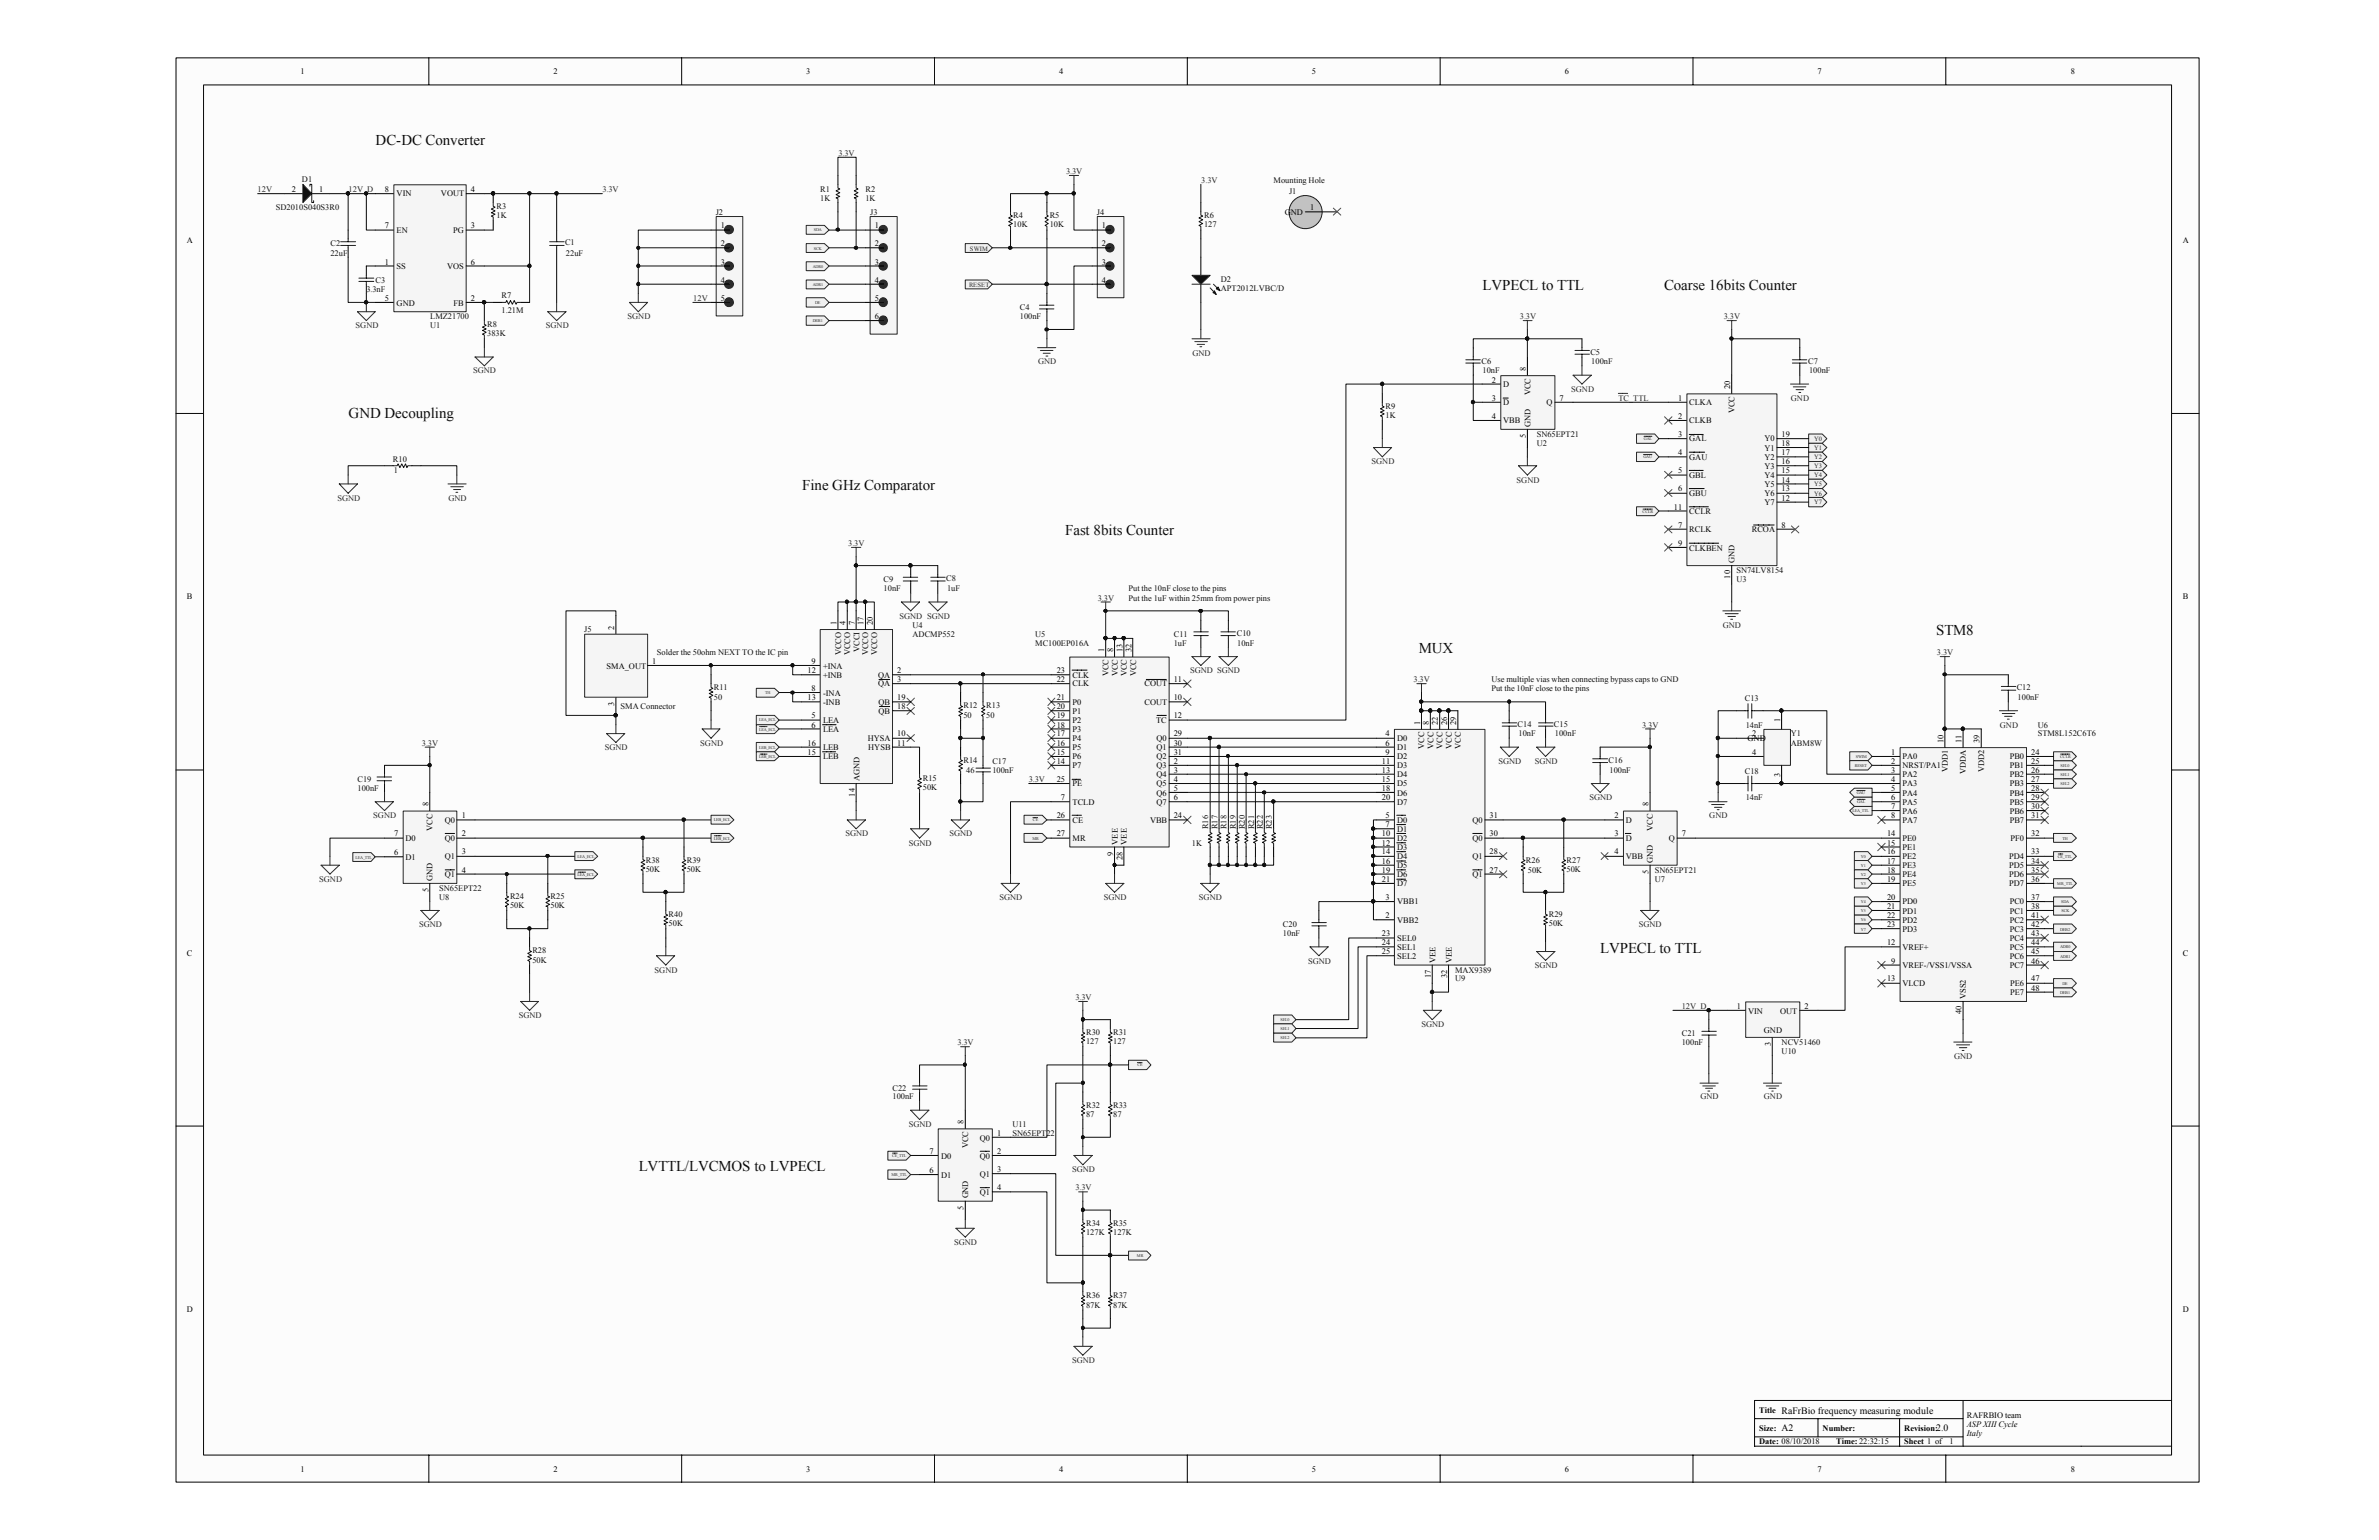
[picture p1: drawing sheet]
<svg xmlns="http://www.w3.org/2000/svg" width="216mm" height="140mm" viewBox="0 0 216 140" stroke-linecap="round" stroke-linejoin="round" font-family="sans-serif">
<defs><g id="words">
<g font-size="1.4" fill="#0e0e0e">
<text x="34.1" y="13.2">DC-DC Converter</text>
<text x="134.5" y="26.3">LVPECL to TTL</text>
<text x="151" y="26.3">Coarse 16bits Counter</text>
<text x="31.6" y="37.9">GND Decoupling</text>
<text x="72.8" y="44.4">Fine GHz Comparator</text>
<text x="96.7" y="48.6">Fast 8bits Counter</text>
<text x="128.7" y="59.3">MUX</text>
<text x="175.7" y="57.6">STM8</text>
<text x="145.2" y="86.4">LVPECL to TTL</text>
<text x="58" y="106.2">LVTTL/LVCMOS to LVPECL</text>
</g>
<g font-size=".9">
<text x="161.7" y="129.8">A2</text>
<text x="161.7" y="128.2">RaFrBio frequency measuring module</text>
<text x="175.7" y="129.8">2.0</text>
</g>
<g font-size=".8">
<text x="27.3" y="6.7">1</text>
<text x="50.2" y="6.7">2</text>
<text x="73.2" y="6.7">3</text>
<text x="96.1" y="6.7">4</text>
<text x="119.1" y="6.7">5</text>
<text x="142" y="6.7">6</text>
<text x="164.9" y="6.7">7</text>
<text x="187.9" y="6.7">8</text>
<text x="26.5" y="17.4">2</text>
<text x="29" y="17.4">1</text>
<text x="34.9" y="17.4">8</text>
<text x="36" y="17.8">VIN</text>
<text x="40" y="17.8">VOUT</text>
<text x="42.7" y="17.4">4</text>
<text x="16.9" y="22.1">A</text>
<text x="34.9" y="20.7">7</text>
<text x="36" y="21.1">EN</text>
<text x="41.1" y="21.1">PG</text>
<text x="42.7" y="20.7">3</text>
<text x="65.4" y="20.7">1</text>
<text x="65.4" y="22.4">2</text>
<text x="79.4" y="20.7">1</text>
<text x="79.4" y="22.4">2</text>
<text x="100" y="20.7">1</text>
<text x="100" y="22.4">2</text>
<text x="116.6" y="19.5">GND</text>
<text x="118.9" y="19">1</text>
<text x="198.1" y="22.1">A</text>
<text x="34.9" y="24">1</text>
<text x="34.9" y="27.3">5</text>
<text x="36" y="24.4">SS</text>
<text x="36" y="27.7">GND</text>
<text x="40.6" y="24.4">VOS</text>
<text x="41.2" y="27.7">FB</text>
<text x="42.7" y="24">6</text>
<text x="42.7" y="27.3">2</text>
<text x="65.4" y="24">3</text>
<text x="65.4" y="25.7">4</text>
<text x="65.4" y="27.3">5</text>
<text x="79.4" y="24">3</text>
<text x="79.4" y="25.7">4</text>
<text x="79.4" y="27.3">5</text>
<text x="79.4" y="29">6</text>
<text x="100" y="24">3</text>
<text x="100" y="25.7">4</text>
<text x="135.4" y="34.7">2</text>
<text x="136.4" y="35.1">D</text>
<text x="138.5" y="33.6" transform="rotate(-90 138.5 33.6)">8</text>
<text x="138.9" y="35.8" transform="rotate(-90 138.9 35.8)">VCC</text>
<text x="157" y="35.3" transform="rotate(-90 157 35.3)">20</text>
<text x="135.4" y="36.4">3</text>
<text x="135.4" y="38">4</text>
<text x="136.4" y="36.7">D</text>
<text x="136.4" y="38.4">VBB</text>
<text x="138.5" y="39.8" transform="rotate(-90 138.5 39.8)">5</text>
<text x="138.9" y="38.7" transform="rotate(-90 138.9 38.7)">GND</text>
<text x="140.3" y="36.7">Q</text>
<text x="141.5" y="36.4">7</text>
<text x="152.3" y="36.4">1</text>
<text x="152.3" y="38">2</text>
<text x="152.3" y="39.7">3</text>
<text x="152.3" y="41.3">4</text>
<text x="153.3" y="36.7">CLKA</text>
<text x="153.3" y="38.4">CLKB</text>
<text x="153.3" y="40">GAL</text>
<text x="153.3" y="41.7">GAU</text>
<text x="157.4" y="37.5" transform="rotate(-90 157.4 37.5)">VCC</text>
<text x="160.1" y="41.7">Y2</text>
<text x="160.1" y="40.9">Y1</text>
<text x="160.1" y="40">Y0</text>
<text x="161.7" y="41.3">17</text>
<text x="161.7" y="40.5">18</text>
<text x="161.7" y="39.7">19</text>
<text x="151.9" y="46.2">11</text>
<text x="152.3" y="42.9">5</text>
<text x="152.3" y="44.6">6</text>
<text x="152.3" y="47.9">7</text>
<text x="153.3" y="43.3">GBL</text>
<text x="153.3" y="45">GBU</text>
<text x="153.3" y="46.7">CCLR</text>
<text x="160.1" y="45.8">Y7</text>
<text x="160.1" y="45">Y6</text>
<text x="160.1" y="44.2">Y5</text>
<text x="160.1" y="43.3">Y4</text>
<text x="160.1" y="42.5">Y3</text>
<text x="161.7" y="47.9">8</text>
<text x="161.7" y="45.4">12</text>
<text x="161.7" y="44.6">13</text>
<text x="161.7" y="43.8">14</text>
<text x="161.7" y="42.9">15</text>
<text x="161.7" y="42.1">16</text>
<text x="152.3" y="49.5">9</text>
<text x="153.3" y="48.3">RCLK</text>
<text x="153.3" y="50">CLKBEN</text>
<text x="157" y="52.5" transform="rotate(-90 157 52.5)">10</text>
<text x="157.4" y="51.1" transform="rotate(-90 157.4 51.1)">GND</text>
<text x="159" y="48.3">RCOA</text>
<text x="16.9" y="54.4">B</text>
<text x="55.7" y="57.1" transform="rotate(-90 55.7 57.1)">2</text>
<text x="75.9" y="56.7" transform="rotate(-90 75.9 56.7)">1</text>
<text x="76.3" y="59.4" transform="rotate(-90 76.3 59.4)">VCCO</text>
<text x="76.7" y="56.7" transform="rotate(-90 76.7 56.7)">4</text>
<text x="77.1" y="59.4" transform="rotate(-90 77.1 59.4)">VCCO</text>
<text x="77.6" y="56.7" transform="rotate(-90 77.6 56.7)">7</text>
<text x="78" y="59.1" transform="rotate(-90 78 59.1)">VCCI</text>
<text x="78.4" y="56.7" transform="rotate(-90 78.4 56.7)">17</text>
<text x="78.8" y="59.4" transform="rotate(-90 78.8 59.4)">VCCO</text>
<text x="79.2" y="56.7" transform="rotate(-90 79.2 56.7)">20</text>
<text x="79.6" y="59.4" transform="rotate(-90 79.6 59.4)">VCCO</text>
<text x="100.2" y="59.1" transform="rotate(-90 100.2 59.1)">1</text>
<text x="101" y="59.1" transform="rotate(-90 101 59.1)">8</text>
<text x="101.9" y="59.1" transform="rotate(-90 101.9 59.1)">13</text>
<text x="102.7" y="59.1" transform="rotate(-90 102.7 59.1)">32</text>
<text x="198.1" y="54.4">B</text>
<text x="55" y="60.7">SMA_OUT</text>
<text x="55.7" y="64" transform="rotate(-90 55.7 64)">3</text>
<text x="59.2" y="60.2">1</text>
<text x="73.3" y="63.5">13</text>
<text x="73.3" y="61">12</text>
<text x="73.6" y="65.2">5</text>
<text x="73.6" y="66">6</text>
<text x="73.6" y="62.7">8</text>
<text x="73.6" y="60.2">9</text>
<text x="74.7" y="65.6">LEA</text>
<text x="74.7" y="63.1">-INA</text>
<text x="74.7" y="60.7">+INA</text>
<text x="74.7" y="63.9">-INB</text>
<text x="74.7" y="61.5">+INB</text>
<text x="79.7" y="61.5">QA</text>
<text x="79.7" y="62.3">QA</text>
<text x="79.7" y="63.9">QB</text>
<text x="79.7" y="64.8">QB</text>
<text x="81.4" y="63.5">19</text>
<text x="81.4" y="64.3">18</text>
<text x="81.4" y="61">2</text>
<text x="81.4" y="61.9">3</text>
<text x="95.9" y="66">18</text>
<text x="95.9" y="65.2">19</text>
<text x="95.9" y="64.3">20</text>
<text x="95.9" y="63.5">21</text>
<text x="95.9" y="61">23</text>
<text x="95.9" y="61.9">22</text>
<text x="97.3" y="65.6">P2</text>
<text x="97.3" y="64.8">P1</text>
<text x="97.3" y="63.9">P0</text>
<text x="97.3" y="61.5">CLK</text>
<text x="97.3" y="62.3">CLK</text>
<text x="100.6" y="61.3" transform="rotate(-90 100.6 61.3)">VCC</text>
<text x="101.4" y="61.3" transform="rotate(-90 101.4 61.3)">VCC</text>
<text x="102.2" y="61.3" transform="rotate(-90 102.2 61.3)">VCC</text>
<text x="103.1" y="61.3" transform="rotate(-90 103.1 61.3)">VCC</text>
<text x="103.9" y="63.9">COUT</text>
<text x="103.9" y="62.3">COUT</text>
<text x="104.9" y="65.6">TC</text>
<text x="106.5" y="65.2">12</text>
<text x="106.5" y="63.5">10</text>
<text x="106.5" y="61.9">11</text>
<text x="128.9" y="65.7" transform="rotate(-90 128.9 65.7)">1</text>
<text x="129.7" y="65.7" transform="rotate(-90 129.7 65.7)">8</text>
<text x="130.5" y="65.7" transform="rotate(-90 130.5 65.7)">22</text>
<text x="131.3" y="65.7" transform="rotate(-90 131.3 65.7)">26</text>
<text x="132.1" y="65.7" transform="rotate(-90 132.1 65.7)">29</text>
<text x="161.6" y="65.5" transform="rotate(-90 161.6 65.5)">1</text>
<text x="73.3" y="67.6">16</text>
<text x="73.3" y="68.5">15</text>
<text x="74.7" y="66.4">LEA</text>
<text x="74.7" y="68.1">LEB</text>
<text x="74.7" y="68.9">LEB</text>
<text x="78" y="70.9" transform="rotate(-90 78 70.9)">AGND</text>
<text x="78.8" y="67.2">HYSA</text>
<text x="78.8" y="68.1">HYSB</text>
<text x="81.4" y="67.6">11</text>
<text x="81.4" y="66.8">10</text>
<text x="95.9" y="69.3">14</text>
<text x="95.9" y="68.5">15</text>
<text x="95.9" y="67.6">16</text>
<text x="95.9" y="66.8">17</text>
<text x="95.9" y="71">25</text>
<text x="97.3" y="69.7">P7</text>
<text x="97.3" y="68.9">P6</text>
<text x="97.3" y="68.1">P5</text>
<text x="97.3" y="67.2">P4</text>
<text x="97.3" y="66.4">P3</text>
<text x="97.3" y="71.3">PE</text>
<text x="105" y="69.7">Q3</text>
<text x="105" y="70.5">Q4</text>
<text x="105" y="71.3">Q5</text>
<text x="105" y="67.2">Q0</text>
<text x="105" y="68.1">Q1</text>
<text x="105" y="68.9">Q2</text>
<text x="106.5" y="69.3">2</text>
<text x="106.5" y="70.1">3</text>
<text x="106.5" y="71">4</text>
<text x="106.5" y="71.8">5</text>
<text x="106.5" y="66.8">29</text>
<text x="106.5" y="67.6">30</text>
<text x="106.5" y="68.5">31</text>
<text x="125.4" y="69.3">11</text>
<text x="125.4" y="70.1">13</text>
<text x="125.4" y="71">15</text>
<text x="125.4" y="71.8">18</text>
<text x="125.7" y="66.8">4</text>
<text x="125.7" y="67.6">6</text>
<text x="125.7" y="68.5">9</text>
<text x="126.8" y="67.2">D0</text>
<text x="126.8" y="68.1">D1</text>
<text x="126.8" y="68.9">D2</text>
<text x="126.8" y="69.7">D3</text>
<text x="126.8" y="70.5">D4</text>
<text x="126.8" y="71.3">D5</text>
<text x="129.3" y="67.9" transform="rotate(-90 129.3 67.9)">VCC</text>
<text x="130.1" y="67.9" transform="rotate(-90 130.1 67.9)">VCC</text>
<text x="130.9" y="67.9" transform="rotate(-90 130.9 67.9)">VCC</text>
<text x="131.8" y="67.9" transform="rotate(-90 131.8 67.9)">VCC</text>
<text x="132.6" y="67.9" transform="rotate(-90 132.6 67.9)">VCC</text>
<text x="158.6" y="67.2">GND</text>
<text x="159" y="68.5">4</text>
<text x="159" y="66.8">2</text>
<text x="161.6" y="70.5" transform="rotate(-90 161.6 70.5)">3</text>
<text x="171.6" y="68.5">1</text>
<text x="171.6" y="69.3">2</text>
<text x="171.6" y="70.1">3</text>
<text x="171.6" y="71">4</text>
<text x="171.6" y="71.8">5</text>
<text x="172.6" y="68.9">PA0</text>
<text x="172.6" y="69.7">NRST/PA1</text>
<text x="172.6" y="70.5">PA2</text>
<text x="172.6" y="71.3">PA3</text>
<text x="176.4" y="67.4" transform="rotate(-90 176.4 67.4)">10</text>
<text x="176.8" y="70" transform="rotate(-90 176.8 70)">VDD1</text>
<text x="178" y="67.4" transform="rotate(-90 178 67.4)">11</text>
<text x="178.4" y="70.2" transform="rotate(-90 178.4 70.2)">VDDA</text>
<text x="179.6" y="67.4" transform="rotate(-90 179.6 67.4)">39</text>
<text x="180.1" y="70" transform="rotate(-90 180.1 70)">VDD2</text>
<text x="182.4" y="68.9">PB0</text>
<text x="182.4" y="69.7">PB1</text>
<text x="182.4" y="70.5">PB2</text>
<text x="182.4" y="71.3">PB3</text>
<text x="184.3" y="68.5">24</text>
<text x="184.3" y="69.3">25</text>
<text x="184.3" y="70.1">26</text>
<text x="184.3" y="71">27</text>
<text x="184.3" y="71.8">28</text>
<text x="35.8" y="75.9">7</text>
<text x="35.8" y="77.6">6</text>
<text x="36.8" y="76.3">D0</text>
<text x="38.9" y="73.2" transform="rotate(-90 38.9 73.2)">8</text>
<text x="39.3" y="75.4" transform="rotate(-90 39.3 75.4)">VCC</text>
<text x="40.4" y="74.6">Q0</text>
<text x="40.4" y="76.3">Q0</text>
<text x="40.4" y="77.9">Q1</text>
<text x="41.9" y="74.2">1</text>
<text x="41.9" y="75.9">2</text>
<text x="41.9" y="77.5">3</text>
<text x="77.6" y="72.3" transform="rotate(-90 77.6 72.3)">14</text>
<text x="95.9" y="74.2">26</text>
<text x="95.9" y="75.9">27</text>
<text x="96.3" y="72.6">7</text>
<text x="97.3" y="73">TCLD</text>
<text x="97.3" y="74.6">CE</text>
<text x="97.3" y="76.3">MR</text>
<text x="101" y="77.6" transform="rotate(-90 101 77.6)">9</text>
<text x="101.4" y="76.6" transform="rotate(-90 101.4 76.6)">VEE</text>
<text x="102.2" y="76.6" transform="rotate(-90 102.2 76.6)">VEE</text>
<text x="104.4" y="74.6">VBB</text>
<text x="105" y="72.2">Q6</text>
<text x="105" y="73">Q7</text>
<text x="106.5" y="74.2">24</text>
<text x="106.5" y="72.6">6</text>
<text x="125.4" y="75.9">10</text>
<text x="125.4" y="76.7">12</text>
<text x="125.4" y="77.5">14</text>
<text x="125.4" y="72.6">20</text>
<text x="125.7" y="74.2">5</text>
<text x="125.7" y="75.1">7</text>
<text x="126.8" y="74.6">D0</text>
<text x="126.8" y="75.5">D1</text>
<text x="126.8" y="76.3">D2</text>
<text x="126.8" y="77.1">D3</text>
<text x="126.8" y="77.9">D4</text>
<text x="126.8" y="72.2">D6</text>
<text x="126.8" y="73">D7</text>
<text x="133.6" y="77.9">Q1</text>
<text x="133.6" y="76.3">Q0</text>
<text x="133.6" y="74.6">Q0</text>
<text x="135.2" y="77.5">28</text>
<text x="135.2" y="75.9">30</text>
<text x="135.2" y="74.2">31</text>
<text x="146.5" y="74.2">2</text>
<text x="146.5" y="75.9">3</text>
<text x="146.5" y="77.5">4</text>
<text x="147.5" y="74.6">D</text>
<text x="147.5" y="76.3">D</text>
<text x="147.5" y="77.9">VBB</text>
<text x="149.6" y="73.2" transform="rotate(-90 149.6 73.2)">8</text>
<text x="150" y="75.4" transform="rotate(-90 150 75.4)">VCC</text>
<text x="151.4" y="76.3">Q</text>
<text x="152.6" y="75.9">7</text>
<text x="171.3" y="75.9">14</text>
<text x="171.3" y="76.7">15</text>
<text x="171.3" y="77.5">16</text>
<text x="171.6" y="72.6">6</text>
<text x="171.6" y="73.4">7</text>
<text x="171.6" y="74.2">8</text>
<text x="172.6" y="72.2">PA4</text>
<text x="172.6" y="73">PA5</text>
<text x="172.6" y="73.8">PA6</text>
<text x="172.6" y="74.6">PA7</text>
<text x="172.6" y="76.3">PE0</text>
<text x="172.6" y="77.1">PE1</text>
<text x="172.6" y="77.9">PE2</text>
<text x="182.3" y="77.9">PD4</text>
<text x="182.4" y="72.2">PB4</text>
<text x="182.4" y="73">PB5</text>
<text x="182.4" y="73.8">PB6</text>
<text x="182.4" y="74.6">PB7</text>
<text x="182.5" y="76.3">PF0</text>
<text x="184.3" y="77.5">33</text>
<text x="184.3" y="72.6">29</text>
<text x="184.3" y="73.4">30</text>
<text x="184.3" y="74.2">31</text>
<text x="184.3" y="75.9">32</text>
<text x="36.8" y="78">D1</text>
<text x="38.9" y="80.9" transform="rotate(-90 38.9 80.9)">5</text>
<text x="39.3" y="79.9" transform="rotate(-90 39.3 79.9)">GND</text>
<text x="40.4" y="79.6">Q1</text>
<text x="41.9" y="79.2">4</text>
<text x="101.9" y="78" transform="rotate(-90 101.9 78)">28</text>
<text x="125.4" y="78.4">16</text>
<text x="125.4" y="79.2">19</text>
<text x="125.4" y="80">21</text>
<text x="125.7" y="83.3">2</text>
<text x="125.7" y="81.6">3</text>
<text x="126.8" y="83.7">VBB2</text>
<text x="126.8" y="82">VBB1</text>
<text x="126.8" y="78.7">D5</text>
<text x="126.8" y="79.6">D6</text>
<text x="126.8" y="80.4">D7</text>
<text x="133.6" y="79.6">Q1</text>
<text x="135.2" y="79.2">27</text>
<text x="149.6" y="79.3" transform="rotate(-90 149.6 79.3)">5</text>
<text x="150" y="78.3" transform="rotate(-90 150 78.3)">GND</text>
<text x="171.3" y="78.4">17</text>
<text x="171.3" y="79.2">18</text>
<text x="171.3" y="80">19</text>
<text x="171.3" y="81.6">20</text>
<text x="171.3" y="82.5">21</text>
<text x="171.3" y="83.3">22</text>
<text x="172.6" y="78.7">PE3</text>
<text x="172.6" y="79.6">PE4</text>
<text x="172.6" y="80.4">PE5</text>
<text x="172.6" y="82">PD0</text>
<text x="172.6" y="82.9">PD1</text>
<text x="172.6" y="83.7">PD2</text>
<text x="182.3" y="78.7">PD5</text>
<text x="182.3" y="79.6">PD6</text>
<text x="182.3" y="80.4">PD7</text>
<text x="182.4" y="82">PC0</text>
<text x="182.4" y="82.9">PC1</text>
<text x="182.4" y="83.7">PC2</text>
<text x="184.3" y="78.4">34</text>
<text x="184.3" y="79.2">35</text>
<text x="184.3" y="80">36</text>
<text x="184.3" y="81.6">37</text>
<text x="184.3" y="82.5">38</text>
<text x="184.3" y="83.3">41</text>
<text x="16.9" y="86.7">C</text>
<text x="125.4" y="84.9">23</text>
<text x="125.4" y="85.8">24</text>
<text x="125.4" y="86.6">25</text>
<text x="126.8" y="85.3">SEL0</text>
<text x="126.8" y="86.1">SEL1</text>
<text x="126.8" y="87">SEL2</text>
<text x="129.9" y="88.7" transform="rotate(-90 129.9 88.7)">17</text>
<text x="130.3" y="87.3" transform="rotate(-90 130.3 87.3)">VEE</text>
<text x="131.3" y="88.7" transform="rotate(-90 131.3 88.7)">32</text>
<text x="131.8" y="87.3" transform="rotate(-90 131.8 87.3)">VEE</text>
<text x="171.3" y="85.8">12</text>
<text x="171.3" y="89">13</text>
<text x="171.3" y="84.1">23</text>
<text x="171.6" y="87.4">9</text>
<text x="172.6" y="87.8">VREF-/VSS1/VSSA</text>
<text x="172.6" y="86.1">VREF+</text>
<text x="172.6" y="89.5">VLCD</text>
<text x="172.6" y="84.5">PD3</text>
<text x="182.4" y="84.5">PC3</text>
<text x="182.4" y="85.3">PC4</text>
<text x="182.4" y="86.1">PC5</text>
<text x="182.4" y="87">PC6</text>
<text x="182.4" y="87.8">PC7</text>
<text x="182.4" y="89.5">PE6</text>
<text x="184.3" y="84.1">42</text>
<text x="184.3" y="84.9">43</text>
<text x="184.3" y="85.8">44</text>
<text x="184.3" y="86.6">45</text>
<text x="184.3" y="87.4">46</text>
<text x="184.3" y="89">47</text>
<text x="184.3" y="89.9">48</text>
<text x="198.1" y="86.7">C</text>
<text x="157.6" y="91.5">1</text>
<text x="158.6" y="91.9">VIN</text>
<text x="160.1" y="93.7">GND</text>
<text x="160.7" y="94.9" transform="rotate(-90 160.7 94.9)">3</text>
<text x="161.6" y="91.9">OUT</text>
<text x="163.8" y="91.5">2</text>
<text x="178" y="92" transform="rotate(-90 178 92)">40</text>
<text x="178.4" y="90.6" transform="rotate(-90 178.4 90.6)">VSS2</text>
<text x="182.4" y="90.3">PE7</text>
<text x="87.4" y="102" transform="rotate(-90 87.4 102)">8</text>
<text x="84.3" y="104.7">7</text>
<text x="84.3" y="106.4">6</text>
<text x="85.4" y="105.1">D0</text>
<text x="85.4" y="106.8">D1</text>
<text x="87.9" y="104.1" transform="rotate(-90 87.9 104.1)">VCC</text>
<text x="88.9" y="103.5">Q0</text>
<text x="88.9" y="105.1">Q0</text>
<text x="88.9" y="106.8">Q1</text>
<text x="90.5" y="103">1</text>
<text x="90.5" y="104.7">2</text>
<text x="90.5" y="106.3">3</text>
<text x="90.5" y="108">4</text>
<text x="87.4" y="109.8" transform="rotate(-90 87.4 109.8)">5</text>
<text x="87.9" y="108.7" transform="rotate(-90 87.9 108.7)">GND</text>
<text x="88.9" y="108.4">Q1</text>
<text x="16.9" y="119">D</text>
<text x="198.1" y="119">D</text>
<text x="159.7" y="128.1">Title</text>
<text x="159.7" y="129.8">Size:</text>
<text x="159.7" y="131">Date: 08/10/2018</text>
<text x="165.4" y="129.8">Number:</text>
<text x="166.6" y="131">Time:22:32:15</text>
<text x="172.8" y="129.8">Revision:</text>
<text x="172.8" y="131">Sheet 1 of</text>
<text x="176.9" y="131">1</text>
<text x="178.5" y="128.7">RAFRBIO team</text>
<text x="178.5" y="129.5">ASP XIII Cycle</text>
<text x="178.5" y="130.3">Italy</text>
<text x="27.3" y="133.5">1</text>
<text x="50.2" y="133.5">2</text>
<text x="73.2" y="133.5">3</text>
<text x="96.1" y="133.5">4</text>
<text x="119.1" y="133.5">5</text>
<text x="142" y="133.5">6</text>
<text x="164.9" y="133.5">7</text>
<text x="187.9" y="133.5">8</text>
</g>
<g font-size=".8" fill="#262626">
<text x="23.4" y="17.4">12V</text>
<text x="31.6" y="17.4">12V_D</text>
<text x="54.7" y="17.4">3.3V</text>
<text x="76.1" y="14.1">3.3V</text>
<text x="96.7" y="15.8">3.3V</text>
<text x="109" y="16.6">3.3V</text>
<text x="32.3" y="29.8">SGND</text>
<text x="49.5" y="29.8">SGND</text>
<text x="57" y="29">SGND</text>
<text x="62.9" y="27.3">12V</text>
<text x="137.9" y="29">3.3V</text>
<text x="156.4" y="29">3.3V</text>
<text x="42.9" y="33.9">SGND</text>
<text x="94.2" y="33.1">GND</text>
<text x="108.2" y="32.3">GND</text>
<text x="142.6" y="35.5">SGND</text>
<text x="146.9" y="36.4">TC_TTL</text>
<text x="162.5" y="36.4">GND</text>
<text x="30.6" y="45.4">SGND</text>
<text x="40.7" y="45.4">GND</text>
<text x="124.5" y="42.1">SGND</text>
<text x="137.6" y="43.8">SGND</text>
<text x="77" y="49.5">3.3V</text>
<text x="81.6" y="56.1">SGND SGND</text>
<text x="99.6" y="54.5">3.3V</text>
<text x="156.4" y="56.9">GND</text>
<text x="175.8" y="59.4">3.3V</text>
<text x="108" y="61">SGND SGND</text>
<text x="128.3" y="61.9">3.3V</text>
<text x="149" y="66">3.3V</text>
<text x="181.5" y="66">GND</text>
<text x="38.3" y="67.6">3.3V</text>
<text x="54.9" y="68.1">SGND</text>
<text x="63.6" y="67.6">SGND</text>
<text x="93.4" y="71">3.3V</text>
<text x="136" y="69.3">SGND</text>
<text x="139.3" y="69.3">SGND</text>
<text x="33.9" y="74.2">SGND</text>
<text x="76.7" y="75.9">SGND</text>
<text x="82.5" y="76.7">SGND</text>
<text x="86.2" y="75.9">SGND</text>
<text x="144.2" y="72.6">SGND</text>
<text x="155.1" y="74.2">GND</text>
<text x="29" y="80">SGND</text>
<text x="90.7" y="81.6">SGND</text>
<text x="100.2" y="81.6">SGND</text>
<text x="108.8" y="81.6">SGND</text>
<text x="38" y="84.1">SGND</text>
<text x="59.4" y="88.2">SGND</text>
<text x="118.7" y="87.4">SGND</text>
<text x="139.3" y="87.8">SGND</text>
<text x="148.7" y="84.1">SGND</text>
<text x="47.1" y="92.3">SGND</text>
<text x="86.9" y="94.8">3.3V</text>
<text x="97.6" y="90.7">3.3V</text>
<text x="129" y="93.2">SGND</text>
<text x="152.6" y="91.5">12V_D</text>
<text x="154.3" y="99.7">GND</text>
<text x="160.1" y="99.7">GND</text>
<text x="177.3" y="96.1">GND</text>
<text x="82.5" y="102.2">SGND</text>
<text x="97.3" y="106.3">SGND</text>
<text x="97.6" y="108">3.3V</text>
<text x="86.6" y="112.9">SGND</text>
<text x="97.3" y="123.6">SGND</text>
</g>
<g font-size=".8" fill="#0e0e0e">
<text x="27.4" y="16.5">D1</text>
<text x="74.4" y="17.4">R1</text>
<text x="78.5" y="17.4">R2</text>
<text x="115.6" y="16.6">Mounting Hole</text>
<text x="117" y="17.6">J1</text>
<text x="25" y="19">SD2010S040S3R0</text>
<text x="30" y="23.2">22uF</text>
<text x="30" y="22.4">C2</text>
<text x="45.1" y="19">R3</text>
<text x="45.1" y="19.8">1K</text>
<text x="51.3" y="22.3">C1</text>
<text x="51.4" y="23.2">22uF</text>
<text x="65" y="19.5">J2</text>
<text x="74.4" y="18.2">1K</text>
<text x="78.5" y="18.2">1K</text>
<text x="79" y="19.5">J3</text>
<text x="92" y="19.8">R4</text>
<text x="92" y="20.6">10K</text>
<text x="95.3" y="19.8">R5</text>
<text x="95.3" y="20.6">10K</text>
<text x="99.5" y="19.5">J4</text>
<text x="109.3" y="19.8">R6</text>
<text x="109.3" y="20.6">127</text>
<text x="33.2" y="26.5">3.3nF</text>
<text x="34.1" y="25.7">C3</text>
<text x="39" y="29.8">U1</text>
<text x="39" y="29">LMZ21700</text>
<text x="44.2" y="29.7">R8</text>
<text x="45.5" y="27.1">R7</text>
<text x="45.5" y="28.4">1.21M</text>
<text x="92.6" y="29">100nF</text>
<text x="92.6" y="28.1">C4</text>
<text x="110.8" y="25.6">D2</text>
<text x="110.8" y="26.4">APT2012LVBC/D</text>
<text x="44.2" y="30.5">383K</text>
<text x="134.5" y="33">C6</text>
<text x="134.5" y="33.9">10nF</text>
<text x="144.3" y="32.2">C5</text>
<text x="144.4" y="33.1">100nF</text>
<text x="164.1" y="33">C7</text>
<text x="164.2" y="33.9">100nF</text>
<text x="35.7" y="41.9">R10</text>
<text x="125.7" y="37.1">R9</text>
<text x="125.7" y="37.9">1K</text>
<text x="139.5" y="40.5">U2</text>
<text x="139.5" y="39.7">SN65EPT21</text>
<text x="35.7" y="42.9">1</text>
<text x="80.2" y="53.6">10nF</text>
<text x="80.2" y="52.8">C9</text>
<text x="85.9" y="52.7">C8</text>
<text x="86" y="53.6">1uF</text>
<text x="102.4" y="53.6">Put the 10nF close to the pins</text>
<text x="157.6" y="52.8">U3</text>
<text x="157.6" y="52">SN74LV8154</text>
<text x="53" y="57.4">J5</text>
<text x="59.6" y="59.4">Solder the 50ohm NEXT TO the IC pin</text>
<text x="82.8" y="56.9">U4</text>
<text x="82.8" y="57.7">ADCMP552</text>
<text x="94" y="57.7">U5</text>
<text x="94" y="58.6">MC100EP016A</text>
<text x="102.4" y="54.5">Put the 1uF within 25mm from power pins</text>
<text x="106.5" y="58.6">1uF</text>
<text x="106.5" y="57.7">C11</text>
<text x="112.2" y="57.7">C10</text>
<text x="112.3" y="58.6">10nF</text>
<text x="56.3" y="64.3">SMA Connector</text>
<text x="64.8" y="62.6">R11</text>
<text x="64.8" y="63.5">50</text>
<text x="87.4" y="64.3">R12</text>
<text x="87.4" y="65.1">50</text>
<text x="89.5" y="64.3">R13</text>
<text x="89.5" y="65.1">50</text>
<text x="135.4" y="62.7">Put the 10nF close to the pins</text>
<text x="135.4" y="61.9">Use multiple vias when connecting bypass caps to GND</text>
<text x="137.7" y="65.9">C14</text>
<text x="141" y="65.9">C15</text>
<text x="158.3" y="63.6">C13</text>
<text x="158.4" y="66">14nF</text>
<text x="183" y="62.6">C12</text>
<text x="183.1" y="63.5">100nF</text>
<text x="184.9" y="66">U6</text>
<text x="32.4" y="71.8">100nF</text>
<text x="32.4" y="71">C19</text>
<text x="83.7" y="70.9">R15</text>
<text x="83.7" y="71.7">50K</text>
<text x="87.4" y="69.2">R14</text>
<text x="87.7" y="70.1">46</text>
<text x="90.1" y="70.1">100nF</text>
<text x="90.1" y="69.3">C17</text>
<text x="137.8" y="66.8">10nF</text>
<text x="141.1" y="66.8">100nF</text>
<text x="146" y="69.2">C16</text>
<text x="146.1" y="70.1">100nF</text>
<text x="158.3" y="70.2">C18</text>
<text x="162.5" y="66.8">Y1</text>
<text x="162.5" y="67.6">ABM8W</text>
<text x="184.9" y="66.8">STM8L152C6T6</text>
<text x="108.2" y="76.7">1K</text>
<text x="109.7" y="75.2" transform="rotate(-90 109.7 75.2)">R16</text>
<text x="110.5" y="75.2" transform="rotate(-90 110.5 75.2)">R17</text>
<text x="111.3" y="75.2" transform="rotate(-90 111.3 75.2)">R18</text>
<text x="112.2" y="75.2" transform="rotate(-90 112.2 75.2)">R19</text>
<text x="113" y="75.2" transform="rotate(-90 113 75.2)">R20</text>
<text x="113.8" y="75.2" transform="rotate(-90 113.8 75.2)">R21</text>
<text x="114.6" y="75.2" transform="rotate(-90 114.6 75.2)">R22</text>
<text x="115.4" y="75.2" transform="rotate(-90 115.4 75.2)">R23</text>
<text x="158.4" y="72.6">14nF</text>
<text x="39.8" y="81.6">U8</text>
<text x="39.8" y="80.8">SN65EPT22</text>
<text x="46.3" y="81.6">R24</text>
<text x="46.3" y="82.4">50K</text>
<text x="50" y="81.6">R25</text>
<text x="50" y="82.4">50K</text>
<text x="58.6" y="78.3">R38</text>
<text x="58.6" y="79.1">50K</text>
<text x="60.7" y="83.2">R40</text>
<text x="62.3" y="78.3">R39</text>
<text x="62.3" y="79.1">50K</text>
<text x="138.5" y="78.3">R26</text>
<text x="138.7" y="79.2">50K</text>
<text x="140.6" y="83.2">R29</text>
<text x="142.2" y="78.3">R27</text>
<text x="142.2" y="79.1">50K</text>
<text x="150.2" y="80">U7</text>
<text x="150.2" y="79.2">SN65EPT21</text>
<text x="48.3" y="86.5">R28</text>
<text x="48.3" y="87.3">50K</text>
<text x="60.7" y="84">50K</text>
<text x="116.4" y="84.9">10nF</text>
<text x="116.4" y="84.1">C20</text>
<text x="132.1" y="89">U9</text>
<text x="132.1" y="88.2">MAX9389</text>
<text x="140.6" y="84">50K</text>
<text x="98.6" y="93.9">R30</text>
<text x="98.6" y="94.7">127</text>
<text x="101" y="93.9">R31</text>
<text x="101" y="94.7">127</text>
<text x="152.6" y="94.8">100nF</text>
<text x="152.6" y="94">C21</text>
<text x="161.7" y="95.6">U10</text>
<text x="161.7" y="94.8">NCV51460</text>
<text x="81" y="99.7">100nF</text>
<text x="81" y="98.9">C22</text>
<text x="98.6" y="100.5">R32</text>
<text x="98.6" y="101.3">87</text>
<text x="101" y="100.5">R33</text>
<text x="101" y="101.3">87</text>
<text x="91.9" y="102.2">U11</text>
<text x="91.9" y="103">SN65EPT22</text>
<text x="98.6" y="111.2">R34</text>
<text x="98.6" y="112">127K</text>
<text x="101" y="111.2">R35</text>
<text x="101" y="112">127K</text>
<text x="98.6" y="117.8">R36</text>
<text x="98.6" y="118.6">87K</text>
<text x="101" y="117.8">R37</text>
<text x="101" y="118.6">87K</text>
</g>
<g font-size=".6" fill="#262626">
<text x="88" y="22.7">SWIM</text>
<text x="87.9" y="26">RESET</text>
<text x="164.6" y="40">Y0</text>
<text x="164.6" y="40.9">Y1</text>
<text x="164.6" y="41.7">Y2</text>
<text x="164.6" y="42.5">Y3</text>
<text x="164.6" y="43.3">Y4</text>
<text x="164.6" y="44.1">Y5</text>
<text x="164.6" y="45">Y6</text>
<text x="164.6" y="45.8">Y7</text>
</g>
<g font-size=".4" fill="#262626">
<text x="73.8" y="21">SDA</text>
<text x="73.8" y="22.6">SCK</text>
<text x="73.8" y="24.3">ADR0</text>
<text x="73.8" y="25.9">ADR1</text>
<text x="73.8" y="29.2">DEB1</text>
<text x="74" y="27.6">DE</text>
<text x="149.2" y="41.6">GAU</text>
<text x="149.2" y="39.9">GAL</text>
<text x="149.1" y="46.5">CCLR</text>
<text x="68.9" y="65.4">LEA_ECL</text>
<text x="69.4" y="63">TH</text>
<text x="68.9" y="66.3">LEA_ECL</text>
<text x="68.9" y="67.9">LEB_ECL</text>
<text x="68.9" y="68.7">LEB_ECL</text>
<text x="168.3" y="69.6">RESET</text>
<text x="168.4" y="68.7">SWIM</text>
<text x="187" y="68.7">CCLR</text>
<text x="187" y="69.6">SEL0</text>
<text x="187" y="70.4">SEL1</text>
<text x="187" y="71.2">SEL2</text>
<text x="32.3" y="77.9">LEA_TTL</text>
<text x="52.4" y="77.8">LEA_ECL</text>
<text x="64.8" y="74.5">LEB_ECL</text>
<text x="64.8" y="76.2">LEB_ECL</text>
<text x="93.7" y="76.2">MR</text>
<text x="93.7" y="74.5">CE</text>
<text x="168.1" y="73.7">LEA_TTL</text>
<text x="168.5" y="72.1">GAU</text>
<text x="168.5" y="72.9">GAL</text>
<text x="168.9" y="77.8">Y0</text>
<text x="186.7" y="77.8">CE_TTL</text>
<text x="187.2" y="76.2">TH</text>
<text x="52.4" y="79.5">LEA_ECL</text>
<text x="168.9" y="78.6">Y1</text>
<text x="168.9" y="79.5">Y2</text>
<text x="168.9" y="80.3">Y3</text>
<text x="168.9" y="81.9">Y4</text>
<text x="168.9" y="82.8">Y5</text>
<text x="168.9" y="83.6">Y6</text>
<text x="186.7" y="80.3">MR_TTL</text>
<text x="187" y="81.9">SDA</text>
<text x="187.1" y="82.8">SCK</text>
<text x="168.9" y="84.4">Y7</text>
<text x="187" y="86">ADR0</text>
<text x="187" y="86.9">ADR1</text>
<text x="187" y="84.4">DEB2</text>
<text x="187.2" y="89.3">DE</text>
<text x="116.2" y="92.6">SEL0</text>
<text x="116.2" y="93.5">SEL1</text>
<text x="116.2" y="94.3">SEL2</text>
<text x="187" y="90.2">DEB1</text>
<text x="103.2" y="96.7">CE</text>
<text x="80.9" y="106.7">MR_TTL</text>
<text x="81" y="105">CE_TTL</text>
<text x="103.2" y="114">MR</text>
</g>
</g></defs>
<path d="M16 5.3h183.6v129.2h-183.6z" fill="#fcfcfc"/>
<path d="M16 5.2h183.6v129.3h-183.6z" fill="none" stroke="#000" stroke-width=".09"/>
<path d="M18.5 7.7h178.6v124.3h-178.6z" fill="#fcfcfc"/>
<g fill="none" stroke="#000" stroke-width=".09">
<path d="M18.5 7.7h178.6v124.3h-178.6zM38.9 5.2v2.5M61.9 5.2v2.5M84.8 5.2v2.5M107.8 5.2v2.5M130.7 5.2v2.5M153.6 5.2v2.5M176.6 5.2v2.5M16 37.5h2.4M197.1 37.5h2.5M16 69.8h2.4M87.2 62.8v.9"/>
<path d="M87.2 65.3v.8M87.2 67.8v.8M87.2 70.2v.9M89.2 62.8v.9M89.2 65.3v.8M197.1 69.8h2.5M16 102.1h2.4M197.1 102.1h2.5M38.9 132v2.5M61.9 132v2.5M84.8 132v2.5M107.8 132v2.5"/>
<path d="M130.7 132v2.5M153.6 132v2.5M159.2 128.7h19M159.2 130.3h19M165 128.7v1.6M172.4 128.7v2.5M176.6 132v2.5M178.2 127v4.2M197.1 127h-37.9v4.2h37.9"/>
</g>
<path d="M87.2 63.7v.3l.1 .1-.3 .2 .3 .1-.3 .2 .3 .1-.3 .2 .2 .1v.3M87.2 68.6v.3l.1 .1-.3 .2 .3 .1-.3 .2 .3 .2-.3 .1 .2 .1v.3M89.2 63.7v.3l.2 .1-.3 .2 .3 .1-.3 .2 .3 .1-.3 .2 .1 .1v.3" fill="none" stroke="#1c1c1c" stroke-width=".09"/>
<path d="M77.3 49.7h.8M77.7 49.7v.8" fill="none" stroke="#262626" stroke-width=".09"/>
<path d="M80.6 104.4h1.6l.4 .4-.4 .4h-1.6z" fill-rule="evenodd" fill="#f0f0f0" stroke="#262626" stroke-width=".09"/>
<path d="M81 104.6h.4" fill="none" stroke="#262626" stroke-width=".09"/>
<path d="M32 77.3h1.7l.4 .4-.4 .4h-1.7z" fill-rule="evenodd" fill="#f0f0f0" stroke="#262626" stroke-width=".09"/>
<path d="M36.6 73.6h4.9v6.5h-4.9z" fill="#f5f5f5"/>
<path d="M36.6 73.6h4.9v6.5h-4.9zM38.6 67.8h.8M39 67.8v.8M128.6 62h.8M129 62v.8" fill="none" stroke="#262626" stroke-width=".09"/>
<g fill="none" stroke="#000" stroke-width=".09">
<path d="M34.9 76h1.6M34.9 77.7h1.6M39 71.9v1.6M40.4 75.6h.8M40.4 78.9h.8M41.5 76h1.6M41.5 74.4h1.6M41.5 77.7h1.6M41.5 79.3h1.6M89.2 68.6v.8M89.2 70.2v.9M39 80.1v1.7"/>
<path d="M46 80.1v.8M46 82.6v.8M48.1 85.1v.8M48.1 87.5v.8M49.7 80.1v.8M49.7 82.6v.8"/>
</g>
<path d="M88.6 69.7h1.3M88.6 70h1.3M89.2 69.4v.3M89.2 70v.2M46 80.9v.4l.2 .1-.3 .1 .3 .2-.3 .2 .3 .1-.3 .2 .1 .1v.3M48.1 85.9v.3l.1 .1-.3 .2 .3 .2-.3 .1 .3 .2-.3 .1 .2 .1v.3M49.7 80.9v.4l.2 .1-.4 .1 .4 .2-.4 .2 .4 .1-.4 .2 .2 .1v.3" fill="none" stroke="#1c1c1c" stroke-width=".09"/>
<g fill="none" stroke="#4c4c4c" stroke-width=".09">
<path d="M95.1 63.3l.6 .7M95.1 64.2l.6 .6M95.1 65l.6 .7M95.1 65.8l.6 .7M95.1 66.6l.6 .7M95.1 67.4l.6 .7M95.1 68.3l.6 .6M95.1 69.1l.6 .7M95.7 63.3l-.6 .7M95.7 64.2l-.6 .6M95.7 65l-.6 .7M95.7 65.8l-.6 .7"/>
<path d="M95.7 66.6l-.6 .7M95.7 67.4l-.6 .7M95.7 68.3l-.6 .6M95.7 69.1l-.6 .7M107.4 74l.7 .7M107.4 61.7l.7 .7M107.4 63.3l.7 .7M108.1 74l-.7 .7M108.1 61.7l-.7 .7M108.1 63.3l-.7 .7"/>
</g>
<path d="M126.6 66.2h8.2v21.3h-8.2z" fill="#f5f5f5"/>
<path d="M126.5 66.2h8.3v21.3h-8.3z" fill="none" stroke="#262626" stroke-width=".09"/>
<g fill="none" stroke="#000" stroke-width=".09">
<path d="M124.9 67h1.6M124.9 74.4h1.6M124.9 67.8h1.6M124.9 75.2h1.6M124.9 68.6h1.6M124.9 76h1.6M124.9 69.4h1.6M124.9 76.8h1.6M124.9 70.2h1.6M124.9 77.7h1.6M124.9 71.1h1.6M124.9 78.5h1.6"/>
<path d="M124.9 71.9h1.6M124.9 79.3h1.6M124.9 72.7h1.6M126.8 74h.8M126.8 74.8h.8M126.8 75.6h.8M126.8 76.5h.8M126.8 77.3h.8M126.8 78.1h.8M126.8 78.9h.8M126.8 79.8h.8M129 64.5v1.6"/>
<path d="M129.8 64.5v1.6M130.7 64.5v1.6M131.5 64.5v1.6M132.3 64.5v1.6M133.7 75.6h.8M133.7 78.9h.8M134.8 74.4h1.6M134.8 76h1.6M134.8 77.7h1.6M134.8 79.3h1.6M124.9 83.4h1.6M124.9 81.8h1.6"/>
<path d="M124.9 80.1h1.6M124.9 85.1h1.6M124.9 85.9h1.6M124.9 86.7h1.6M130 87.5v1.7M131.5 87.5v1.7"/>
</g>
<g fill="#0e0e0e" stroke="#0e0e0e" stroke-width=".09">
<path d="M128.9 64.4h.2v.2h-.2z" fill-rule="evenodd"/>
<path d="M129.7 64.4h.2v.2h-.2z" fill-rule="evenodd"/>
<path d="M130.5 64.4h.2v.2h-.2z" fill-rule="evenodd"/>
<path d="M131.3 64.4h.3v.2h-.3z" fill-rule="evenodd"/>
<path d="M128.9 64.4h.2v.2h-.2z" fill-rule="evenodd"/>
<path d="M129.7 64.4h.2v.2h-.2z" fill-rule="evenodd"/>
<path d="M130.5 64.4h.2v.2h-.2z" fill-rule="evenodd"/>
<path d="M131.3 64.4h.3v.2h-.3z" fill-rule="evenodd"/>
</g>
<g fill="#f0f0f0" stroke="#262626" stroke-width=".09">
<path d="M115.6 92.1h1.6l.4 .4-.4 .4h-1.6z" fill-rule="evenodd"/>
<path d="M115.6 92.9h1.6l.4 .4-.4 .4h-1.6z" fill-rule="evenodd"/>
<path d="M115.6 93.7h1.6l.4 .4-.4 .4h-1.6z" fill-rule="evenodd"/>
</g>
<path d="M137 64.5v.8M137 66.1v.9M138.2 76.8v.9M138.2 79.3v.8M140.3 64.5v.8M140.3 66.1v.9M141.9 76.8v.9M141.9 79.3v.8M119.7 82.6v.8M119.7 84.2v.9M140.3 81.8v.8M140.3 84.2v.9" fill="none" stroke="#000" stroke-width=".09"/>
<g fill="none" stroke="#1c1c1c" stroke-width=".09">
<path d="M136.3 65.6h1.3M136.3 65.9h1.3M137 65.3v.3M137 65.9v.2M138.2 77.7v.3l.2 .1-.3 .1 .3 .2-.3 .2 .3 .1-.3 .2 .1 .1v.3M139.6 65.6h1.3M139.6 65.9h1.3M140.3 65.3v.3M140.3 65.9v.2M141.9 77.7v.3l.2 .1-.4 .1 .4 .2-.4 .2 .4 .1-.4 .2 .2 .1v.3M119.1 83.7h1.3M119.1 84h1.3"/>
<path d="M119.7 83.4v.3M119.7 84v.2M140.3 82.6v.3l.1 .1-.3 .2 .3 .2-.3 .1 .3 .2-.3 .1 .2 .1v.3"/>
</g>
<path d="M136.1 77.3l.7 .7M136.1 79l.7 .6M136.8 77.3l-.7 .7M136.8 79l-.7 .6" fill="none" stroke="#4c4c4c" stroke-width=".09"/>
<g fill="#f0f0f0" stroke="#262626" stroke-width=".09">
<path d="M186.4 81.4h1.6l.4 .4-.4 .4h-1.6z" fill-rule="evenodd"/>
<path d="M186.4 82.2h1.6l.4 .4-.4 .4h-1.6z" fill-rule="evenodd"/>
<path d="M167.9 73.5l.4-.3h1.6v.8h-1.6z" fill-rule="evenodd"/>
</g>
<path d="M176.1 59.6h.8M176.5 59.6v.8M177.3 94.5h1.7M177.6 94.8h1.1M177.8 95h.7M178.1 95.3h.1M178.2 93.7v.8" fill="none" stroke="#262626" stroke-width=".09"/>
<path d="M147.4 73.6h4.8v4.9h-4.8z" fill="#f5f5f5"/>
<path d="M147.3 73.6h4.9v4.9h-4.9zM149.3 66.1h.9M149.7 66.1v.9M181.5 64.5h1.6M181.7 64.7h1.2M181.9 65h.7M182.2 65.2h.1M182.3 63.7v.8" fill="none" stroke="#262626" stroke-width=".09"/>
<path d="M145.6 74.4h1.7M145.6 76h1.7M145.6 77.7h1.7M147.5 75.6h.5M149.7 71.9v1.6M149.7 78.5v1.6M152.2 76h1.7M182.3 61.2v.8M182.3 62.8v.9" fill="none" stroke="#000" stroke-width=".09"/>
<path d="M181.6 62.3h1.3M181.6 62.6h1.3M182.3 62v.3M182.3 62.6v.2" fill="none" stroke="#1c1c1c" stroke-width=".09"/>
<path d="M145.3 77.3l.6 .7M145.9 77.3l-.6 .7M170.4 74l.7 .7M171.1 74l-.7 .7M170.4 87.2l.7 .7M170.4 88.9l.7 .6M171.1 87.2l-.7 .7M171.1 88.9l-.7 .6M185.2 87.2l.7 .7M185.2 84.8l.7 .6M185.9 87.2l-.7 .7M185.9 84.8l-.7 .6" fill="none" stroke="#4c4c4c" stroke-width=".09"/>
<path d="M153.1 35.8h8.2v15.5h-8.2z" fill="#f5f5f5"/>
<path d="M153.1 35.7h8.2v15.6h-8.2zM156.7 29.1h.9M157.2 29.1v.8M156.4 55.4h1.6M156.6 55.7h1.1M156.8 55.9h.7M157.1 56.2h.1M157.2 54.6v.8" fill="none" stroke="#262626" stroke-width=".09"/>
<g fill="none" stroke="#000" stroke-width=".09">
<path d="M151.4 36.5h1.6M151.4 38.1h1.6M151.4 39.8h1.6M153.3 39.4h1.3M157.2 34v1.7M161.3 39.8h1.6M151.4 41.4h1.6M151.4 43.1h1.6M151.4 44.7h1.6M151.4 48h1.6M151.4 49.7h1.6M151.4 46.4h1.6"/>
<path d="M153.3 41h1.4M153.3 42.7h1.3M153.3 44.3h1.4M153.3 49.3h2.7M153.3 46h1.3M154.6 46h.4M157.2 51.3v1.7M159.1 47.6h1.9M161.3 41.4h1.6M161.3 43.1h1.6M161.3 44.7h1.6M161.3 48h1.6"/>
<path d="M161.3 45.6h1.6M161.3 43.9h1.6M161.3 42.2h1.6M161.3 40.6h1.6"/>
</g>
<path d="M148.5 41h1.7l.4 .4-.4 .5h-1.7z" fill-rule="evenodd" fill="#f0f0f0" stroke="#262626" stroke-width=".09"/>
<path d="M149.2 41.2h.7" fill="none" stroke="#262626" stroke-width=".09"/>
<path d="M148.5 39.4h1.7l.4 .4-.4 .4h-1.7z" fill-rule="evenodd" fill="#f0f0f0" stroke="#262626" stroke-width=".09"/>
<path d="M149.2 39.6h.7" fill="none" stroke="#262626" stroke-width=".09"/>
<path d="M148.5 46h1.7l.4 .4-.4 .4h-1.7z" fill-rule="evenodd" fill="#f0f0f0" stroke="#262626" stroke-width=".09"/>
<path d="M149.1 46.2h.9" fill="none" stroke="#262626" stroke-width=".09"/>
<path d="M136.2 34.1h4.9v4.8h-4.9z" fill="#f5f5f5"/>
<path d="M136.2 34.1h4.9v4.8h-4.9zM138.2 29.1h.8M138.6 29.1v.8M146.9 35.7h.8" fill="none" stroke="#262626" stroke-width=".09"/>
<path d="M134.5 34.8h1.7M134.5 36.5h1.7M134.5 38.1h1.7M136.4 36.1h.5M138.6 32.4v1.6M138.6 38.9v1.7M141.1 36.5h1.7M55.9 55.8v1.7M55.9 63.2v1.7" fill="none" stroke="#000" stroke-width=".09"/>
<path d="M151.1 37.8l.6 .7M151.7 37.8l-.6 .7M151.1 42.8l.6 .6M151.1 44.4l.6 .6M151.1 47.7l.6 .6M151.1 49.3l.6 .7M151.7 42.8l-.6 .6M151.7 44.4l-.6 .6M151.7 47.7l-.6 .6M151.7 49.3l-.6 .7M162.6 47.7l.7 .6M163.3 47.7l-.7 .6" fill="none" stroke="#4c4c4c" stroke-width=".09"/>
<path d="M55.8 64.8l.1-.1 .1 .2-.1 .1-.2-.1z" fill-rule="evenodd" fill="#0e0e0e" stroke="#0e0e0e" stroke-width=".09"/>
<path d="M53.1 57.6h5.7v5.6h-5.7z" fill="#f5f5f5"/>
<path d="M53.1 57.5h5.7v5.7h-5.7z" fill="none" stroke="#262626" stroke-width=".09"/>
<path d="M58.8 60.4h1.6" fill="none" stroke="#000" stroke-width=".09"/>
<path d="M55.8 64.8l.1-.1 .1 .2-.1 .1-.2-.1z" fill-rule="evenodd" fill="#0e0e0e" stroke="#0e0e0e" stroke-width=".09"/>
<circle cx="118.5" cy="19.2" r="1.5" fill="#c0c0c0" stroke="#1c1c1c" stroke-width=".09"/>
<path d="M118.5 19.2h2.8" fill="none" stroke="#000" stroke-width=".09"/>
<path d="M65 19.7h2.4v9h-2.4z" fill="#f5f5f5"/>
<path d="M65 19.6h2.4v9.1h-2.4z" fill="none" stroke="#262626" stroke-width=".09"/>
<g fill="#262626" stroke="#262626" stroke-width=".09">
<circle cx="66.2" cy="20.8" r=".4"/>
<circle cx="66.2" cy="22.5" r=".4"/>
<circle cx="66.2" cy="24.1" r=".4"/>
<circle cx="66.2" cy="25.8" r=".4"/>
<circle cx="66.2" cy="27.4" r=".4"/>
</g>
<g fill="none" stroke="#000" stroke-width=".09">
<path d="M31.6 20.9v.8M31.6 22.5v.8M33.2 24.1v.9M33.2 25.8v.8M44 28.3v.8M44 30.7v.8M44.8 27.4h.8M47.3 27.4h.8M50.5 20.9v.8M50.5 22.5v.8M64.5 20.9h1.7M64.5 22.5h1.7"/>
<path d="M64.5 24.1h1.7M64.5 25.8h1.7M64.5 27.4h1.7M125.4 35.7v.8M125.4 38.1v.8M109.8 74.4v.8M109.8 76.8v.9M110.6 74.4v.8M110.6 76.8v.9M111.5 74.4v.8M111.5 76.8v.9M112.3 74.4v.8"/>
<path d="M112.3 76.8v.9M113.1 74.4v.8M113.1 76.8v.9M113.9 74.4v.8M113.9 76.8v.9M114.7 74.4v.8M114.7 76.8v.9M115.6 74.4v.8M115.6 76.8v.9"/>
</g>
<g fill="none" stroke="#1c1c1c" stroke-width=".09">
<path d="M30.9 21.9h1.4M30.9 22.3h1.4M31.6 21.7v.2M31.6 22.3v.2M32.6 25.2h1.3M32.6 25.5h1.3M33.2 25v.2M33.2 25.5v.3M44 29.1v.3l.1 .1-.3 .2 .3 .1-.3 .2 .3 .1-.3 .2 .2 .1v.3M45.6 27.4h.3l.1-.1 .2 .3 .1-.3 .2 .3 .2-.3 .1 .3 .1-.2h.4M49.9 21.9h1.3M49.9 22.3h1.3"/>
<path d="M50.5 21.7v.2M50.5 22.3v.2M125.4 36.5v.3l.2 .1-.3 .2 .3 .2-.3 .1 .3 .1-.3 .2 .1 .1v.3M109.8 75.2v.3l.2 .1-.3 .2 .3 .1-.3 .2 .3 .1-.3 .2 .1 .1v.3M110.6 75.2v.3l.2 .1-.3 .2 .3 .1-.3 .2 .3 .1-.3 .2 .1 .1v.3M111.5 75.2v.3l.1 .1-.3 .2 .3 .1-.3 .2 .3 .1-.3 .2 .2 .1v.3M112.3 75.2v.3l.2 .1-.4 .2 .4 .1-.4 .2 .4 .1-.4 .2 .2 .1v.3M113.1 75.2v.3l.2 .1-.3 .2 .3 .1-.3 .2 .3 .1-.3 .2 .1 .1v.3M113.9 75.2v.3l.2 .1-.3 .2 .3 .1-.3 .2 .3 .1-.3 .2 .1 .1v.3M114.7 75.2v.3l.2 .1-.3 .2 .3 .1-.3 .2 .3 .1-.3 .2 .1 .1v.3M115.6 75.2v.3l.2 .1-.4 .2 .4 .1-.4 .2 .4 .1-.4 .2 .2 .1v.3"/>
</g>
<path d="M35.8 16.8h6.5v11.5h-6.5z" fill="#f5f5f5"/>
<g fill="none" stroke="#262626" stroke-width=".09">
<path d="M35.7 16.8h6.6v11.5h-6.6zM162.5 34.8h1.6M162.7 35.1h1.2M163 35.3h.7M163.3 35.6h.1M163.3 34v.8M30.8 43.9h1.6l-.8 .8zM31.6 43.1v.8M40.7 43.9h1.6M40.9 44.2h1.2M41.2 44.4h.6M41.4 44.7h.1"/>
<path d="M41.5 43.1v.8M81.8 54.6h1.7l-.9 .8zM82.6 53.8v.8M84.3 54.6h1.7l-.9 .8zM85.1 53.8v.8M99.9 54.6h.9M100.3 54.6v.8M55 66.5h1.7l-.8 .9zM55.9 65.7v.8M63.7 66.1h1.6l-.8 .9zM64.5 65.3v.8M86.3 74.4h1.7l-.8 .8z"/>
<path d="M87.2 73.5v.9M155.1 72.7h1.6M155.3 73h1.2M155.6 73.2h.7M155.8 73.4h.2M155.9 71.9v.8"/>
</g>
<g fill="none" stroke="#000" stroke-width=".09">
<path d="M34.1 17.6h1.6M42.3 17.6h1.7M34.1 20.9h1.6M34.1 24.1h1.6M34.1 27.4h1.6M42.3 20.9h1.7M42.3 24.1h1.7M42.3 27.4h1.7M143.6 30.7v.8M143.6 32.4v.8M163.3 31.5v.9M163.3 33.2v.8"/>
<path d="M34.9 42.2h.8M37.4 42.2h.8M82.6 51.3v.9M82.6 53v.8M85.1 51.3v.9M85.1 53v.8M109 56.3v.8M109 57.9v.8M111.5 56.3v.8M111.5 57.9v.8M34.9 69.4v.8M34.9 71.1v.8"/>
<path d="M64.5 61.2v.8M64.5 63.7v.8M145.2 67.8v.8M145.2 69.4v.8M157.6 64.5h.8M157.6 71.1h.8M159.2 64.5h.8M159.2 71.1h.8"/>
</g>
<g fill="#0e0e0e" stroke="#0e0e0e" stroke-width=".09">
<path d="M43.8 27.3h.1l.2 .1-.2 .2-.1-.2z" fill-rule="evenodd"/>
<path d="M43.8 27.3h.1l.2 .1-.2 .2-.1-.2z" fill-rule="evenodd"/>
<path d="M82.5 51.2l.1-.1 .2 .2-.2 .1-.1-.1z" fill-rule="evenodd"/>
<path d="M82.5 51.2l.1-.1 .2 .2-.2 .1-.1-.1z" fill-rule="evenodd"/>
<path d="M100.2 55.3h.2v.2h-.2z" fill-rule="evenodd"/>
</g>
<g fill="none" stroke="#1c1c1c" stroke-width=".09">
<path d="M142.9 31.8h1.3M142.9 32.1h1.3M143.6 31.5v.3M143.6 32.1v.3M162.7 32.6h1.3M162.7 32.9h1.3M163.3 32.4v.2M163.3 32.9v.3M35.7 42.2h.3l.1-.1 .2 .3 .2-.3 .1 .3 .2-.3 .1 .3 .1-.2h.4M82 52.4h1.3M82 52.7h1.3M82.6 52.2v.2"/>
<path d="M82.6 52.7v.3M84.5 52.4h1.3M84.5 52.7h1.3M85.1 52.2v.2M85.1 52.7v.3M108.3 57.3h1.4M108.3 57.7h1.4M109 57.1v.2M109 57.7v.2M110.8 57.3h1.3M110.8 57.7h1.3M111.5 57.1v.2"/>
<path d="M111.5 57.7v.2M34.2 70.5h1.3M34.2 70.8h1.3M34.9 70.2v.3M34.9 70.8v.3M64.5 62v.4h.2l-.3 .2 .3 .2-.3 .1 .3 .2-.3 .1 .1 .1v.4M144.5 68.8h1.4M144.5 69.2h1.4M145.2 68.6v.2M145.2 69.2v.2M158.4 64.5h.2M158.4 71.1h.2"/>
<path d="M158.6 63.8v1.4M158.6 70.4v1.4M159 63.8v1.4M159 70.4v1.4M159 64.5h.2M159 71.1h.2"/>
</g>
<path d="M79 19.7h2.4v10.6h-2.4z" fill="#f5f5f5"/>
<path d="M79 19.6h2.4v10.7h-2.4z" fill="none" stroke="#262626" stroke-width=".09"/>
<g fill="#262626" stroke="#262626" stroke-width=".09">
<circle cx="80.2" cy="20.8" r=".38"/>
<circle cx="80.2" cy="22.5" r=".38"/>
<circle cx="80.2" cy="24.1" r=".38"/>
<circle cx="80.2" cy="25.8" r=".38"/>
<circle cx="80.1" cy="27.4" r=".39"/>
<circle cx="80.1" cy="29.1" r=".39"/>
</g>
<path d="M78.5 20.9h1.7M78.5 22.5h1.7M78.5 24.1h1.7M78.5 25.8h1.7M78.5 27.4h1.7M78.5 29.1h1.7" fill="none" stroke="#000" stroke-width=".09"/>
<g fill="#f0f0f0" stroke="#262626" stroke-width=".09">
<path d="M73.2 20.4h1.6l.4 .5-.4 .4h-1.6z" fill-rule="evenodd"/>
<path d="M73.2 22.1h1.6l.4 .4-.4 .4h-1.6z" fill-rule="evenodd"/>
<path d="M73.2 23.7h1.6l.4 .4-.4 .5h-1.6z" fill-rule="evenodd"/>
<path d="M73.2 25.4h1.6l.4 .4-.4 .4h-1.6z" fill-rule="evenodd"/>
</g>
<path d="M121 18.9l.7 .6M121.7 18.9l-.7 .6" fill="none" stroke="#4c4c4c" stroke-width=".09"/>
<g fill="none" stroke="#262626" stroke-width=".09">
<path d="M125.4 39.8v.8M142.8 34h1.6l-.8 .8zM143.6 33.2v.8M108.2 59.6h1.6l-.8 .8zM109 58.7v.9M110.6 59.6h1.7l-.8 .8zM111.5 58.7v.9M124.6 40.6h1.7l-.9 .8zM137.8 42.2h1.7l-.9 .9zM138.6 41.4v.8M34.1 72.7h1.6l-.8 .8zM34.9 71.9v.8"/>
<path d="M101.1 79.3v.8M109.8 79.3v.8M136.2 67.8h1.6l-.8 .8zM137 67v.8M139.5 67.8h1.6l-.8 .8zM140.3 67v.8M144.4 71.1h1.6l-.8 .8zM145.2 70.2v.9M38.2 82.6h1.6l-.8 .8zM39 81.8v.8M59.6 86.7h1.6l-.8 .8zM60.4 85.9v.8"/>
<path d="M100.3 80.1h1.7l-.9 .8zM109 80.1h1.6l-.8 .8zM129.2 91.7h1.6l-.8 .8zM130 90.8v.9M139.5 86.3h1.6l-.8 .8zM140.3 85.5v.8M148.9 82.6h1.7l-.9 .8zM149.7 81.8v.8"/>
</g>
<path d="M133.7 31.5v.9M133.7 33.2v.8" fill="none" stroke="#000" stroke-width=".09"/>
<path d="M133 32.6h1.3M133 32.9h1.3M133.7 32.4v.2M133.7 32.9v.3" fill="none" stroke="#1c1c1c" stroke-width=".09"/>
<g fill="#f0f0f0" stroke="#262626" stroke-width=".09">
<path d="M186.4 69h1.6l.4 .4-.4 .4h-1.6z" fill-rule="evenodd"/>
<path d="M186.4 69.8h1.6l.4 .4-.4 .5h-1.6z" fill-rule="evenodd"/>
<path d="M186.4 70.7h1.6l.4 .4-.4 .4h-1.6z" fill-rule="evenodd"/>
</g>
<path d="M185.2 73.2l.7 .7M185.2 74l.7 .7M185.9 73.2l-.7 .7M185.9 74l-.7 .7" fill="none" stroke="#4c4c4c" stroke-width=".09"/>
<g fill="#f0f0f0" stroke="#262626" stroke-width=".09">
<path d="M164.1 39.4h1.3l.4 .4-.4 .4h-1.3z" fill-rule="evenodd"/>
<path d="M164.1 40.2h1.3l.4 .4-.4 .4h-1.3z" fill-rule="evenodd"/>
<path d="M164.1 41h1.3l.4 .4-.4 .5h-1.3z" fill-rule="evenodd"/>
<path d="M164.1 41.9h1.3l.4 .3-.4 .5h-1.3z" fill-rule="evenodd"/>
<path d="M164.1 42.7h1.3l.4 .4-.4 .4h-1.3z" fill-rule="evenodd"/>
<path d="M164.1 43.5h1.3l.4 .4-.4 .4h-1.3z" fill-rule="evenodd"/>
<path d="M164.1 44.3h1.3l.4 .4-.4 .4h-1.3z" fill-rule="evenodd"/>
<path d="M164.1 45.1h1.3l.4 .5-.4 .4h-1.3z" fill-rule="evenodd"/>
<path d="M168.3 77.3h1.2l.4 .4-.4 .4h-1.2z" fill-rule="evenodd"/>
<path d="M168.3 78.1h1.2l.4 .4-.4 .4h-1.2z" fill-rule="evenodd"/>
<path d="M168.3 78.9h1.2l.4 .4-.4 .4h-1.2z" fill-rule="evenodd"/>
<path d="M168.3 79.7h1.2l.4 .4-.4 .5h-1.2z" fill-rule="evenodd"/>
<path d="M168.3 81.4h1.2l.4 .4-.4 .4h-1.2z" fill-rule="evenodd"/>
<path d="M168.3 82.2h1.2l.4 .4-.4 .4h-1.2z" fill-rule="evenodd"/>
<path d="M168.3 83h1.2l.4 .4-.4 .4h-1.2z" fill-rule="evenodd"/>
<path d="M168.3 83.8h1.2l.4 .4-.4 .5h-1.2z" fill-rule="evenodd"/>
<path d="M186.4 79.7h1.6l.4 .4-.4 .5h-1.6z" fill-rule="evenodd"/>
</g>
<path d="M185.2 72.4l.7 .7M185.9 72.4l-.7 .7" fill="none" stroke="#4c4c4c" stroke-width=".09"/>
<path d="M186.4 68.2h1.6l.4 .4-.4 .4h-1.6z" fill-rule="evenodd" fill="#f0f0f0" stroke="#262626" stroke-width=".09"/>
<path d="M187 68.4h.8" fill="none" stroke="#262626" stroke-width=".09"/>
<path d="M170.4 76.5l.7 .7M171.1 76.5l-.7 .7" fill="none" stroke="#4c4c4c" stroke-width=".09"/>
<path d="M167.9 72.7l.4-.4h1.6v.9h-1.6z" fill-rule="evenodd" fill="#f0f0f0" stroke="#262626" stroke-width=".09"/>
<path d="M168.5 72.5h.8" fill="none" stroke="#262626" stroke-width=".09"/>
<path d="M167.9 71.9l.4-.4h1.6v.8h-1.6z" fill-rule="evenodd" fill="#f0f0f0" stroke="#262626" stroke-width=".09"/>
<path d="M168.5 71.7h.8" fill="none" stroke="#262626" stroke-width=".09"/>
<path d="M158.5 90.9h4.8v3.2h-4.8z" fill="#f5f5f5"/>
<path d="M154.3 98.3h1.6M154.5 98.5h1.2M154.8 98.7h.6M155 99h.2M155.1 97.4v.9M158.4 90.9h4.9v3.2h-4.9zM160 98.3h1.7M160.3 98.5h1.1M160.5 98.7h.7M160.8 99h.1M160.8 97.4v.9" fill="none" stroke="#262626" stroke-width=".09"/>
<path d="M155.1 92.5v.8M155.1 94.1v.9M156.7 91.7h1.7M160.8 94.1v1.7M163.3 91.7h1.7" fill="none" stroke="#000" stroke-width=".09"/>
<path d="M154.4 93.6h1.4M154.4 93.9h1.4M155.1 93.3v.3M155.1 93.9v.2" fill="none" stroke="#1c1c1c" stroke-width=".09"/>
<g fill="#f0f0f0" stroke="#262626" stroke-width=".09">
<path d="M68.6 62.4h1.7l.4 .4-.4 .4h-1.7z" fill-rule="evenodd"/>
<path d="M186.4 75.6h1.6l.4 .4-.4 .4h-1.6z" fill-rule="evenodd"/>
</g>
<path d="M32.4 28.3h1.7l-.9 .8zM33.2 27.4v.9M43.1 32.4h1.7l-.8 .8zM44 31.5v.9M49.7 28.3h1.7l-.9 .8zM50.5 27.4v.9M118.9 85.9h1.6l-.8 .8zM119.7 85.1v.8" fill="none" stroke="#262626" stroke-width=".09"/>
<path d="M33.1 27.3h.2v.2h-.2z" fill-rule="evenodd" fill="#0e0e0e" stroke="#0e0e0e" stroke-width=".09"/>
<path d="M99.6 19.7h2.4v7.3h-2.4z" fill="#f5f5f5"/>
<path d="M99.6 19.6h2.4v7.4h-2.4z" fill="none" stroke="#262626" stroke-width=".09"/>
<g fill="#262626" stroke="#262626" stroke-width=".09">
<circle cx="100.7" cy="20.8" r=".38"/>
<circle cx="100.7" cy="22.5" r=".38"/>
<circle cx="100.7" cy="24.1" r=".38"/>
<circle cx="100.7" cy="25.8" r=".38"/>
</g>
<path d="M99.1 20.9h1.7M99.1 22.5h1.7M99.1 24.1h1.7M99.1 25.8h1.7" fill="none" stroke="#000" stroke-width=".09"/>
<g fill="#f0f0f0" stroke="#262626" stroke-width=".09">
<path d="M167.9 68.2h1.6l.4 .4-.4 .4h-1.6z" fill-rule="evenodd"/>
<path d="M167.9 69h1.6l.4 .4-.4 .4h-1.6z" fill-rule="evenodd"/>
<path d="M87.6 22.1h2l.5 .4-.5 .4h-2z" fill-rule="evenodd"/>
<path d="M87.6 25.4h2l.5 .4-.5 .4h-2z" fill-rule="evenodd"/>
</g>
<path d="M97 15.9h.9M97.5 15.9v.8M57.1 27.4h1.7l-.9 .9zM57.9 26.6v.8M94.2 31.5h1.6M94.4 31.8h1.2M94.7 32h.6M94.9 32.3h.2M95 30.7v.8M76.9 74.4h1.6l-.8 .8zM77.7 73.5v.9" fill="none" stroke="#262626" stroke-width=".09"/>
<path d="M44.8 17.6v.8M91.7 18.4v.8M95 18.4v.8M44.8 20v.9M91.7 20.9v.8M95 20.9v.8M95 26.6v.8M95 28.3v.8" fill="none" stroke="#000" stroke-width=".09"/>
<path d="M44.8 18.4v.3l.1 .1-.3 .2 .3 .1-.3 .2 .3 .1-.3 .2 .2 .1v.3M91.7 19.2v.3l.2 .1-.4 .2 .4 .1-.4 .2 .4 .2-.4 .1 .2 .1v.4M95 19.2v.3l.1 .1-.3 .2 .3 .1-.3 .2 .3 .2-.3 .1 .2 .1v.4M94.3 27.7h1.3M94.3 28h1.3M95 27.4v.3M95 28v.3" fill="none" stroke="#1c1c1c" stroke-width=".09"/>
<g fill="#0e0e0e" stroke="#0e0e0e" stroke-width=".09">
<path d="M44.6 17.4h.3v.2h-.3z" fill-rule="evenodd"/>
<path d="M44.6 17.4h.3v.2h-.3z" fill-rule="evenodd"/>
</g>
<path d="M82.3 66.6l.7 .7M82.3 63.3l.7 .7M82.3 64.2l.7 .6M83 66.6l-.7 .7M83 63.3l-.7 .7M83 64.2l-.7 .6" fill="none" stroke="#4c4c4c" stroke-width=".09"/>
<path d="M160.1 66.2h2.4v3.2h-2.4z" fill="#f5f5f5"/>
<path d="M160.1 66.2h2.4v3.2h-2.4z" fill="none" stroke="#262626" stroke-width=".09"/>
<path d="M25.8 17.6h1.7M28.3 17.6h1.6M157.6 67h2.4M157.6 68.6h2.4M161.7 64.5v1.6M161.7 69.4v1.7" fill="none" stroke="#000" stroke-width=".09"/>
<g fill="#0e0e0e" stroke="#0e0e0e" stroke-width=".09">
<path d="M161.6 64.4h.2v.2h-.2z" fill-rule="evenodd"/>
<path d="M161.6 71h.2v.2h-.2z" fill-rule="evenodd"/>
<path d="M161.6 64.4h.2v.2h-.2z" fill-rule="evenodd"/>
<path d="M161.6 71h.2v.2h-.2z" fill-rule="evenodd"/>
</g>
<path d="M27.5 16.7l.8 .9-.8 .8z" fill="#1c1c1c"/>
<path d="M27.5 16.7l.8 .9-.8 .8zM28.1 16.9v-.2h.2v1.7h.2v-.2M109 19.2v.3l.1 .1-.3 .2 .3 .1-.3 .2 .3 .2-.3 .1 .2 .1v.4M83.5 70.2v.4l.1 .1-.3 .1 .3 .2-.3 .2 .3 .1-.3 .2 .2 .1v.3" fill="none" stroke="#1c1c1c" stroke-width=".09"/>
<path d="M31.5 17.4h.1l.1 .1-.1 .2-.2-.2z" fill-rule="evenodd" fill="#0e0e0e" stroke="#0e0e0e" stroke-width=".09"/>
<path d="M109 18.4v.8M109 20.9v.8M83.5 69.4v.8M83.5 71.9v.8" fill="none" stroke="#000" stroke-width=".09"/>
<path d="M108.2 30.7h1.6M108.4 31h1.2M108.6 31.2h.7M108.9 31.5h.2M109 29.9v.8M82.6 75.2h1.7l-.8 .8zM83.5 74.4v.8" fill="none" stroke="#262626" stroke-width=".09"/>
<path d="M74.5 57.1h6.5v14h-6.5z" fill="#f5f5f5"/>
<path d="M74.4 57.1h6.6v14h-6.6z" fill="none" stroke="#262626" stroke-width=".09"/>
<g fill="none" stroke="#000" stroke-width=".09">
<path d="M76 55.4v1.7M76.9 55.4v1.7M77.7 55.4v1.7M78.5 55.4v1.7M79.3 55.4v1.7M72.7 61.2h1.7M72.7 65.3h1.7M72.7 66.1h1.7M72.7 62.8h1.7M72.7 60.4h1.7M72.7 63.7h1.7M72.7 67.8h1.7"/>
<path d="M72.7 68.6h1.7M74.6 65.7h1.3M74.6 68.2h1.2M77.7 71.1v1.6M79.8 61.6h.9M79.8 64.1h.9M81 61.2h1.6M81 62h1.6M81 67h1.6M81 63.7h1.6M81 64.5h1.6M81 67.8h1.6"/>
</g>
<path d="M102.4 96.2h1.7l.4 .4-.4 .4h-1.7z" fill-rule="evenodd" fill="#f0f0f0" stroke="#262626" stroke-width=".09"/>
<path d="M103.2 96.4h.4" fill="none" stroke="#262626" stroke-width=".09"/>
<path d="M92.9 74h1.7l.4 .4-.4 .4h-1.7z" fill-rule="evenodd" fill="#f0f0f0" stroke="#262626" stroke-width=".09"/>
<g fill="none" stroke="#262626" stroke-width=".09">
<path d="M93.7 74.2h.5M83.5 99.9v.8M87.2 95h.8M87.6 95v.8M97.9 90.8h.8M98.3 90.8v.9M82.6 100.7h1.7l-.8 .9zM86.8 111.4h1.6l-.8 .8zM87.6 110.6v.8M97.5 104.8h1.6l-.8 .9zM97.9 108.1h.8M98.3 104v.8"/>
<path d="M98.3 108.1v.9M97.5 122.1h1.6l-.8 .8zM98.3 121.3v.8"/>
</g>
<g fill="none" stroke="#000" stroke-width=".09">
<path d="M76 15.9v.8M76 18.4v.8M77.7 15.9v.8M77.7 18.4v.8M109 23.3v1.7M109 25.8v1.6M83.5 97.4v.9M83.5 99.1v.8M98.3 92.5v.8M98.3 95v.8M98.3 99.1v.8M100.8 92.5v.8"/>
<path d="M100.8 95v.8M100.8 99.1v.8M98.3 101.6v.8M98.3 109.8v.8M98.3 112.2v.9M98.3 116.4v.8M98.3 118.8v.8M100.8 101.6v.8M100.8 109.8v.8M100.8 112.2v.9M100.8 116.4v.8M100.8 118.8v.8"/>
</g>
<g fill="#0e0e0e" stroke="#0e0e0e" stroke-width=".09">
<path d="M98.2 92.4h.2v.2h-.2z" fill-rule="evenodd"/>
<path d="M98.2 92.4h.2v.2h-.2z" fill-rule="evenodd"/>
<path d="M98.2 109.7h.2v.1h-.2z" fill-rule="evenodd"/>
<path d="M98.2 109.7h.2v.1h-.2z" fill-rule="evenodd"/>
<path d="M98.2 116.2h.2v.2h-.2z" fill-rule="evenodd"/>
<path d="M98.2 116.2h.2v.2h-.2z" fill-rule="evenodd"/>
</g>
<g fill="none" stroke="#1c1c1c" stroke-width=".09">
<path d="M76 16.7v.4h.2l-.3 .2 .3 .2-.3 .2 .3 .1-.3 .1 .1 .1v.4M77.7 16.7v.4h.2l-.4 .2 .4 .2-.4 .2 .4 .1-.4 .1 .2 .1v.4M82.8 98.5h1.3M82.8 98.8h1.3M83.5 98.3v.2M83.5 98.8v.3M98.3 93.3v.3l.1 .1-.3 .2 .3 .2-.3 .1 .3 .2-.3 .1 .2 .1v.4M98.3 99.9v.3l.1 .1-.3 .2 .3 .1-.3 .2 .3 .2-.3 .1 .2 .1v.4M100.8 93.3v.3l.1 .1-.3 .2 .3 .2-.3 .1 .3 .2-.3 .1 .2 .1v.4M100.8 99.9v.3l.1 .1-.3 .2 .3 .1-.3 .2 .3 .2-.3 .1 .2 .1v.4M98.3 110.6v.3l.1 .1-.3 .2 .3 .1-.3 .2 .3 .2-.3 .1 .2 .1v.3M98.3 117.2v.3l.1 .1-.3 .2 .3 .1-.3 .2 .3 .1-.3 .2 .2 .1v.3"/>
<path d="M100.8 110.6v.3l.1 .1-.3 .2 .3 .1-.3 .2 .3 .2-.3 .1 .2 .1v.3M100.8 117.2v.3l.1 .1-.3 .2 .3 .1-.3 .2 .3 .1-.3 .2 .2 .1v.3"/>
</g>
<path d="M108.2 25h1.6l-.8 .8z" fill="#1c1c1c"/>
<path d="M108.2 25h1.6l-.8 .8zM109.8 26.1l.6 .6M110.1 25.8l.6 .6" fill="none" stroke="#1c1c1c" stroke-width=".09"/>
<path d="M110.2 26.4l.2 .3-.3-.2z" fill="#1c1c1c"/>
<path d="M110.2 26.4l.2 .3-.3-.2z" fill="none" stroke="#1c1c1c" stroke-width=".09"/>
<path d="M110.5 26l.2 .4-.3-.2z" fill="#1c1c1c"/>
<path d="M108.2 25.8h1.6M110.5 26l.2 .4-.3-.2z" fill="none" stroke="#1c1c1c" stroke-width=".09"/>
<path d="M92.9 75.6h1.7l.4 .4-.4 .4h-1.7z" fill-rule="evenodd" fill="#f0f0f0" stroke="#262626" stroke-width=".09"/>
<g fill="none" stroke="#0e0e0e" stroke-width=".09">
<path d="M23.4 17.6h2.4M29.9 17.6h4.2M31.6 17.6v3.3M33.2 17.6v3.3h.9M44 17.6h10.7M48.1 17.6v6.5h-4.1M50.5 17.6v3.3M76 15.9v-1.6h1.7v1.6M76 19.2v1.7M77.7 19.2v3.3M95 17.6v.8M97.5 16.7v4.2h1.6"/>
<path d="M97.5 17.6h-5.8v.8M109 16.7v1.7M31.6 23.3v4.1h2.5M33.2 24.1h.9M33.2 26.6v.8M44 20.9h.8M44.8 27.4h-.8v.9M48.1 24.1v3.3M50.5 23.3v4.1M57.9 24.1h6.6M57.9 22.5h6.6M57.9 25.8h6.6"/>
<path d="M62.9 27.4h1.6M64.5 20.9h-6.6v5.7M75.2 24.1h3.3M75.2 22.5h3.3M75.2 25.8h3.3M75.2 20.9h3.3M90.1 22.5h9M90.1 25.8h9M91.7 21.7v.8M95 21.7v4.9M95 29.9v.8M99.1 24.1h-1.6v5.8h-2.5v-.8"/>
<path d="M109 21.7v1.6M109 27.4v2.5M125.4 34.8v.9M125.4 38.9v.9M133.7 34v2.5M134.5 36.5h-.8v1.6h.8M138.6 29.9v2.5M142.8 36.5h8.6M143.6 30.7h-9.9v.8M150.6 39.8h.8M157.2 30.7h6.1v.8M157.2 29.9v4.1"/>
<path d="M162.9 39.8h1.2M34.9 42.2h-3.3v.9M38.2 42.2h3.3v.9M55.9 55.8v-.4h-4.5v9.5h4.5v.8M76 55.4v-.8h3.3v.8M76.9 54.6v.8M77.7 50.5v.8M78.5 54.6v.8M85.1 51.3h-7.4v4.1M109 55.4h2.5v.9M109 55.4h-8.7v2.5h2.5M109 55.4v.9"/>
<path d="M138.6 40.6v.8M150.6 41.4h.8M150.6 46.4h.8M157.2 53v1.6M162.9 41.4h1.2M162.9 40.6h1.2M162.9 42.2h1.2M162.9 43.1h1.2M162.9 43.9h1.2M162.9 44.7h1.2M162.9 45.6h1.2M39 68.6v.8h-4.1"/>
<path d="M39 69.4v2.5M64.5 60.4v.8M64.5 64.5v.8M77.7 72.7v.8M82.6 67.8h.9v1.6M82.6 61.2h6.6M82.6 62h4.6M83.5 72.7v1.7M87.2 71.1v1.6h2v-1.6M87.2 66.1v.9h2v1.6M87.2 67v.8M87.2 72.7v.8"/>
<path d="M89.2 66.1v.9M95 76h.4M95 74.4h.4M95.4 61.2h-6.2v1.6M95.4 62h-8.2v.8M102 78.5h-.9v.8M109.8 67v7.4M109.8 77.7v1.6M110.6 67.8v6.6M110.6 77.7v.8M111.5 68.6v5.8M111.5 77.7v.8"/>
<path d="M112.3 69.4v5M112.3 77.7v.8M113.1 70.2v4.2M113.1 77.7v.8M113.9 71.1v3.3M113.9 77.7v.8M114.7 71.9v2.5M114.7 77.7v.8M115.6 77.7v.8h-5.8M115.6 72.7v1.7M124.6 79.3v2.5h.3M124.6 79.3h.3"/>
<path d="M124.6 78.5h.3M124.6 77.7h.3M124.6 76h.3M124.6 75.2h.3M124.9 74.4h-.3v2.4M124.9 76.8h-.3v2.5M129 62.8v1.7h3.3M129 63.7h11.3v.8M136.4 76h1.8v.8M136.4 74.4h9.2M137 63.7v.8M138.2 76h7.4"/>
<path d="M141.9 74.4v2.4M145.2 67.8h4.5M149.7 67v4.9M153.9 76h16.8M155.9 68.6h1.7M155.9 67h1.7M155.9 71.1h1.7M157.6 64.5h-1.7v7.4M160 64.5h5.8v5.7h4.9M160 71.1h10.7M169.9 79.3h.8M169.9 78.5h.8"/>
<path d="M169.9 77.7h.8M169.9 73.5h.8M169.9 68.6h.8M169.9 72.7h.8M169.9 71.9h.8M169.9 69.4h.8M176.5 60.4v.8M182.3 61.2h-5.8v4.9h3.3M185.6 76h.8M185.6 68.6h.8M185.6 71.1h.8M185.6 69.4h.8"/>
<path d="M185.6 70.2h.8M60.4 80.9v.9M87.6 96.6h-4.1v.8M98.3 91.7v.8h2.5M98.3 98.3h-2.5v6.5h-4.1M98.3 95.8v3.3M100.8 95.8v3.3M102.4 96.6h-7.4v6.6h-3.3M119.7 82.6v-.8h4.9v1.6h.3M124.6 80.1h.3M124.9 85.1h-2.5v7.4h-4.8M124.9 85.9h-1.7v7.4h-5.6"/>
<path d="M124.9 86.7h-.8v7.4h-6.5M130 89.2v.8h1.5v-.8M130 90v.8M138.2 80.1v.8h2.1v.9M140.3 85.1v.4M141.9 80.1v.8h-1.6M149.7 80.1v1.7M151.8 91.7h4.9M155.1 91.7v.8M155.1 95v2.4M160.8 95.8v1.6M169.9 80.1h.8"/>
<path d="M169.9 81.8h.8M169.9 82.6h.8M169.9 83.4h.8M169.9 84.2h.8M170.7 85.9h-3.3v5.8h-2.4M178.2 92.5v1.2M185.6 80.1h.8M185.6 81.8h.8M185.6 82.6h.8M82.6 104.8h.9M82.6 106.6h.9M91.7 106.5h4.1v7.4h6.6"/>
<path d="M91.7 108.1h3.3v8.3h3.3v-3.3M98.3 102.4v.8h2.5v-.8M98.3 109v.8h2.5M98.3 119.6v.9h2.5v-.9M98.3 103.2v.8M100.8 113.1v3.3M98.3 120.5v.8"/>
</g>
<g fill="#0e0e0e" stroke="#0e0e0e" stroke-width=".09">
<path d="M101.1 78.4h.1v.2h-.1z" fill-rule="evenodd"/>
<path d="M60.3 80.8h.2v.2h-.2z" fill-rule="evenodd"/>
<path d="M124.5 80h.2v.2h-.2z" fill-rule="evenodd"/>
<path d="M124.5 79.2h.2v.2h-.2z" fill-rule="evenodd"/>
<path d="M124.5 78.4h.2v.2h-.2z" fill-rule="evenodd"/>
<path d="M124.5 77.5h.2v.2h-.2z" fill-rule="evenodd"/>
<path d="M124.5 75.9h.2v.2h-.2z" fill-rule="evenodd"/>
<path d="M129.9 89.9h.2v.2h-.2z" fill-rule="evenodd"/>
<path d="M129.9 89.9h.2v.2h-.2z" fill-rule="evenodd"/>
<path d="M124.5 75.1h.2v.2h-.2z" fill-rule="evenodd"/>
<path d="M124.5 76.7h.1l.2 .1-.2 .2-.1-.2z" fill-rule="evenodd"/>
<path d="M124.5 75.9h.2v.2h-.2z" fill-rule="evenodd"/>
<path d="M124.5 75.1h.2v.2h-.2z" fill-rule="evenodd"/>
<path d="M124.5 79.2h.2v.2h-.2z" fill-rule="evenodd"/>
<path d="M124.5 78.4h.2v.2h-.2z" fill-rule="evenodd"/>
<path d="M124.5 77.5h.2v.2h-.2z" fill-rule="evenodd"/>
<path d="M124.5 76.7h.1l.2 .1-.2 .2-.1-.2z" fill-rule="evenodd"/>
<path d="M131.3 64.4h.3v.2h-.3z" fill-rule="evenodd"/>
<path d="M130.5 64.4h.2v.2h-.2z" fill-rule="evenodd"/>
<path d="M129.7 64.4h.2v.2h-.2z" fill-rule="evenodd"/>
<path d="M128.9 64.4h.2v.2h-.2z" fill-rule="evenodd"/>
<path d="M128.9 63.5h.2v.2h-.2z" fill-rule="evenodd"/>
<path d="M128.9 63.5h.2v.2h-.2z" fill-rule="evenodd"/>
<path d="M136.9 63.5h.2v.2h-.2z" fill-rule="evenodd"/>
<path d="M136.9 63.5h.2v.2h-.2z" fill-rule="evenodd"/>
<path d="M140.1 80.8h.3v.2h-.3z" fill-rule="evenodd"/>
<path d="M140.1 80.8h.3v.2h-.3z" fill-rule="evenodd"/>
<path d="M141.8 74.2h.2v.3h-.2z" fill-rule="evenodd"/>
<path d="M138.1 75.9h.2v.2h-.2z" fill-rule="evenodd"/>
<path d="M124.5 81.7h.2v.2h-.2z" fill-rule="evenodd"/>
<path d="M124.5 81.7h.2v.2h-.2z" fill-rule="evenodd"/>
<path d="M124.5 80h.2v.2h-.2z" fill-rule="evenodd"/>
<path d="M124.5 79.2h.2v.2h-.2z" fill-rule="evenodd"/>
<path d="M124.5 81.7h.2v.2h-.2z" fill-rule="evenodd"/>
<path d="M157 30.6h.2v.2h-.2z" fill-rule="evenodd"/>
<path d="M133.6 36.4l.1-.1 .1 .2-.1 .1-.2-.1z" fill-rule="evenodd"/>
<path d="M176.4 61.1h.2v.2h-.2z" fill-rule="evenodd"/>
<path d="M178 66h.2v.2h-.2z" fill-rule="evenodd"/>
<path d="M176.4 66h.2v.2h-.2z" fill-rule="evenodd"/>
<path d="M176.4 61.1h.2v.2h-.2z" fill-rule="evenodd"/>
<path d="M112.2 78.4h.2v.2h-.2z" fill-rule="evenodd"/>
<path d="M113 78.4h.2v.2h-.2z" fill-rule="evenodd"/>
<path d="M113.8 78.4h.2v.2h-.2z" fill-rule="evenodd"/>
<path d="M114.6 78.4h.2v.2h-.2z" fill-rule="evenodd"/>
<path d="M109.7 66.8h.2v.2h-.2z" fill-rule="evenodd"/>
<path d="M110.5 67.7h.2v.2h-.2z" fill-rule="evenodd"/>
<path d="M112.2 69.3h.2v.2h-.2z" fill-rule="evenodd"/>
<path d="M113.8 71h.2v.2h-.2z" fill-rule="evenodd"/>
<path d="M114.6 71.8h.2v.2h-.2z" fill-rule="evenodd"/>
<path d="M115.4 72.6h.3v.2h-.3z" fill-rule="evenodd"/>
<path d="M110.5 78.4h.2v.2h-.2z" fill-rule="evenodd"/>
<path d="M114.6 78.4h.2v.2h-.2z" fill-rule="evenodd"/>
<path d="M113.8 78.4h.2v.2h-.2z" fill-rule="evenodd"/>
<path d="M113 78.4h.2v.2h-.2z" fill-rule="evenodd"/>
<path d="M112.2 78.4h.2v.2h-.2z" fill-rule="evenodd"/>
<path d="M111.3 78.4h.2v.2h-.2z" fill-rule="evenodd"/>
<path d="M110.5 78.4h.2v.2h-.2z" fill-rule="evenodd"/>
<path d="M109.7 78.4h.2v.2h-.2z" fill-rule="evenodd"/>
<path d="M111.3 78.4h.2v.2h-.2z" fill-rule="evenodd"/>
<path d="M141.8 74.2h.2v.3h-.2z" fill-rule="evenodd"/>
<path d="M138.1 75.9h.2v.2h-.2z" fill-rule="evenodd"/>
<path d="M125.3 34.7h.2v.2h-.2z" fill-rule="evenodd"/>
<path d="M31.5 17.4h.1l.1 .1-.1 .2-.2-.2z" fill-rule="evenodd"/>
<path d="M33.1 17.4h.2v.2h-.2z" fill-rule="evenodd"/>
<path d="M33.1 27.3h.2v.2h-.2z" fill-rule="evenodd"/>
<path d="M50.4 17.4h.2v.2h-.2z" fill-rule="evenodd"/>
<path d="M47.9 17.4h.2l.1 .1-.1 .2-.2-.2z" fill-rule="evenodd"/>
<path d="M47.9 24h.2v.2h-.2z" fill-rule="evenodd"/>
<path d="M47.9 24h.2v.2h-.2z" fill-rule="evenodd"/>
<path d="M43.8 27.3h.1l.2 .1-.2 .2-.1-.2z" fill-rule="evenodd"/>
<path d="M77.6 51.2h.2v.2h-.2z" fill-rule="evenodd"/>
<path d="M108.9 55.3h.2v.2h-.2z" fill-rule="evenodd"/>
<path d="M108.9 55.3h.2v.2h-.2z" fill-rule="evenodd"/>
<path d="M101.9 57.8h.2v.2h-.2z" fill-rule="evenodd"/>
<path d="M101.1 57.8h.1v.2h-.1z" fill-rule="evenodd"/>
<path d="M100.2 57.8l.1-.1 .2 .2-.2 .1-.1-.1z" fill-rule="evenodd"/>
<path d="M100.2 55.3h.2v.2h-.2z" fill-rule="evenodd"/>
<path d="M108.9 55.3h.2v.2h-.2z" fill-rule="evenodd"/>
<path d="M87 66.8h.3v.2h-.3z" fill-rule="evenodd"/>
<path d="M87 72.6h.3v.2h-.3z" fill-rule="evenodd"/>
<path d="M87 72.6h.3v.2h-.3z" fill-rule="evenodd"/>
<path d="M149.6 67.7h.2v.2h-.2z" fill-rule="evenodd"/>
<path d="M157 30.6h.2v.2h-.2z" fill-rule="evenodd"/>
<path d="M138.5 30.6h.2v.2h-.2z" fill-rule="evenodd"/>
<path d="M89.1 66.8h.2v.2h-.2z" fill-rule="evenodd"/>
<path d="M87 66.8h.3v.2h-.3z" fill-rule="evenodd"/>
<path d="M89.1 66.8h.2v.2h-.2z" fill-rule="evenodd"/>
<path d="M55.8 64.8l.1-.1 .1 .2-.1 .1-.2-.1z" fill-rule="evenodd"/>
<path d="M155.8 68.5h.2v.2h-.2z" fill-rule="evenodd"/>
<path d="M155.8 66.8h.2v.2h-.2z" fill-rule="evenodd"/>
<path d="M77.6 54.5h.2v.2h-.2z" fill-rule="evenodd"/>
<path d="M77.6 51.2h.2v.2h-.2z" fill-rule="evenodd"/>
<path d="M82.5 51.2l.1-.1 .2 .2-.2 .1-.1-.1z" fill-rule="evenodd"/>
<path d="M149.6 67.7h.2v.2h-.2z" fill-rule="evenodd"/>
<path d="M109.7 78.4h.2v.2h-.2z" fill-rule="evenodd"/>
<path d="M57.8 24h.2v.2h-.2z" fill-rule="evenodd"/>
<path d="M57.8 24h.2v.2h-.2z" fill-rule="evenodd"/>
<path d="M57.8 25.7h.2v.2h-.2z" fill-rule="evenodd"/>
<path d="M57.8 25.7h.2v.2h-.2z" fill-rule="evenodd"/>
<path d="M138.5 30.6h.2v.2h-.2z" fill-rule="evenodd"/>
<path d="M138.5 30.6h.2v.2h-.2z" fill-rule="evenodd"/>
<path d="M133.6 36.4l.1-.1 .1 .2-.1 .1-.2-.1z" fill-rule="evenodd"/>
<path d="M155.8 71h.2v.2h-.2z" fill-rule="evenodd"/>
<path d="M155.8 66.8h.2v.2h-.2z" fill-rule="evenodd"/>
<path d="M155.8 68.5h.2v.2h-.2z" fill-rule="evenodd"/>
<path d="M155.8 71h.2v.2h-.2z" fill-rule="evenodd"/>
<path d="M155 91.5h.2v.2h-.2z" fill-rule="evenodd"/>
<path d="M33.1 27.3h.2v.2h-.2z" fill-rule="evenodd"/>
<path d="M91.6 22.4h.2v.2h-.2z" fill-rule="evenodd"/>
<path d="M97.3 17.4h.2v.2h-.2z" fill-rule="evenodd"/>
<path d="M91.6 22.4h.2v.2h-.2z" fill-rule="evenodd"/>
<path d="M94.9 25.7h.2v.2h-.2z" fill-rule="evenodd"/>
<path d="M94.9 29.8h.2v.2h-.2z" fill-rule="evenodd"/>
<path d="M94.9 29.8h.2v.2h-.2z" fill-rule="evenodd"/>
<path d="M94.9 17.4h.2v.2h-.2z" fill-rule="evenodd"/>
<path d="M97.3 17.4h.2v.2h-.2z" fill-rule="evenodd"/>
<path d="M94.9 25.7h.2v.2h-.2z" fill-rule="evenodd"/>
<path d="M94.9 17.4h.2v.2h-.2z" fill-rule="evenodd"/>
<path d="M94.9 25.7h.2v.2h-.2z" fill-rule="evenodd"/>
<path d="M50.4 17.4h.2v.2h-.2z" fill-rule="evenodd"/>
<path d="M47.9 17.4h.2l.1 .1-.1 .2-.2-.2z" fill-rule="evenodd"/>
<path d="M44.6 17.4h.3v.2h-.3z" fill-rule="evenodd"/>
<path d="M87 61.9h.3v.2h-.3z" fill-rule="evenodd"/>
<path d="M87 61.9h.3v.2h-.3z" fill-rule="evenodd"/>
<path d="M78.4 54.5h.2v.2h-.2z" fill-rule="evenodd"/>
<path d="M77.6 54.5h.2v.2h-.2z" fill-rule="evenodd"/>
<path d="M76.8 54.5h.2v.2h-.2z" fill-rule="evenodd"/>
<path d="M38.9 69.3h.2v.2h-.2z" fill-rule="evenodd"/>
<path d="M38.9 69.3h.2v.2h-.2z" fill-rule="evenodd"/>
<path d="M55.8 64.8l.1-.1 .1 .2-.1 .1-.2-.1z" fill-rule="evenodd"/>
<path d="M64.4 60.3h.2v.1h-.2z" fill-rule="evenodd"/>
<path d="M31.5 17.4h.1l.1 .1-.1 .2-.2-.2z" fill-rule="evenodd"/>
<path d="M33.1 17.4h.2v.2h-.2z" fill-rule="evenodd"/>
<path d="M155 91.5h.2v.2h-.2z" fill-rule="evenodd"/>
<path d="M76.8 54.5h.2v.2h-.2z" fill-rule="evenodd"/>
<path d="M77.6 54.5h.2v.2h-.2z" fill-rule="evenodd"/>
<path d="M78.4 54.5h.2v.2h-.2z" fill-rule="evenodd"/>
<path d="M98.2 92.4h.2v.2h-.2z" fill-rule="evenodd"/>
<path d="M98.2 98.1h.2v.2h-.2z" fill-rule="evenodd"/>
<path d="M87.5 96.5h.2v.2h-.2z" fill-rule="evenodd"/>
<path d="M100.6 96.5h.2v.2h-.2z" fill-rule="evenodd"/>
<path d="M100.6 96.5h.2v.2h-.2z" fill-rule="evenodd"/>
<path d="M100.6 96.5h.2v.2h-.2z" fill-rule="evenodd"/>
<path d="M98.2 98.1h.2v.2h-.2z" fill-rule="evenodd"/>
<path d="M98.2 109.7h.2v.1h-.2z" fill-rule="evenodd"/>
<path d="M98.2 120.4h.2v.2h-.2z" fill-rule="evenodd"/>
<path d="M98.2 120.4h.2v.2h-.2z" fill-rule="evenodd"/>
<path d="M100.6 113.8h.2v.2h-.2z" fill-rule="evenodd"/>
<path d="M100.6 113.8h.2v.2h-.2z" fill-rule="evenodd"/>
<path d="M100.6 113.8h.2v.2h-.2z" fill-rule="evenodd"/>
<path d="M98.2 116.2h.2v.2h-.2z" fill-rule="evenodd"/>
<path d="M77.6 22.4h.2v.2h-.2z" fill-rule="evenodd"/>
<path d="M75.9 20.7h.2v.2h-.2z" fill-rule="evenodd"/>
<path d="M77.6 22.4h.2v.2h-.2z" fill-rule="evenodd"/>
<path d="M75.9 20.7h.2v.2h-.2z" fill-rule="evenodd"/>
<path d="M161.6 71h.2v.2h-.2z" fill-rule="evenodd"/>
<path d="M161.6 64.4h.2v.2h-.2z" fill-rule="evenodd"/>
<circle cx="111.4" cy="68.6" r=".13"/>
<circle cx="113.1" cy="70.2" r=".13"/>
<circle cx="57.9" cy="22.5" r=".13"/>
<circle cx="89.2" cy="61.2" r=".13"/>
<circle cx="98.3" cy="103.2" r=".13"/>
</g>
<path d="M172.5 67.9h11.4v22.9h-11.4z" fill="#f5f5f5"/>
<path d="M91.7 79.3v.8M172.4 67.8h11.5v23h-11.5zM90.9 80.1h1.6l-.8 .8z" fill="none" stroke="#262626" stroke-width=".09"/>
<g fill="none" stroke="#000" stroke-width=".09">
<path d="M170.7 68.6h1.7M170.7 69.4h1.7M170.7 70.2h1.7M170.7 71.1h1.7M170.7 71.9h1.7M170.7 72.7h1.7M170.7 73.5h1.7M170.7 74.4h1.7M170.7 76h1.7M170.7 76.8h1.7M170.7 77.7h1.7M170.7 78.5h1.7"/>
<path d="M170.7 79.3h1.7M176.5 66.1v1.7M178.2 66.1v1.7M179.8 66.1v1.7M183.9 68.6h1.7M183.9 69.4h1.7M183.9 70.2h1.7M183.9 71.1h1.7M183.9 71.9h1.7M183.9 72.7h1.7M183.9 73.5h1.7M183.9 74.4h1.7"/>
<path d="M183.9 76h1.7M183.9 77.7h1.7M183.9 78.5h1.7M183.9 79.3h1.7M170.7 87.5h1.7M170.7 85.9h1.7M170.7 89.2h1.7M170.7 80.1h1.7M170.7 81.8h1.7M170.7 82.6h1.7M170.7 83.4h1.7M170.7 84.2h1.7"/>
<path d="M178.2 90.8v1.7M183.9 87.5h1.7M183.9 85.9h1.7M183.9 89.2h1.7M183.9 80.1h1.7M183.9 81.8h1.7M183.9 82.6h1.7M183.9 83.4h1.7M183.9 84.2h1.7M183.9 85.1h1.7M183.9 86.7h1.7M183.9 90h1.7"/>
</g>
<g fill="#0e0e0e" stroke="#0e0e0e" stroke-width=".09">
<path d="M176.4 66h.2v.2h-.2z" fill-rule="evenodd"/>
<path d="M178 66h.2v.2h-.2z" fill-rule="evenodd"/>
<path d="M176.4 66h.2v.2h-.2z" fill-rule="evenodd"/>
<path d="M178 66h.2v.2h-.2z" fill-rule="evenodd"/>
</g>
<path d="M93.4 71.1h2M95.4 72.7h-3.7v6.6" fill="none" stroke="#0e0e0e" stroke-width=".09"/>
<g fill="#f0f0f0" stroke="#262626" stroke-width=".09">
<path d="M80.6 106.1h1.6l.4 .5-.4 .4h-1.6z" fill-rule="evenodd"/>
<path d="M102.4 113.5h1.7l.4 .4-.4 .4h-1.7z" fill-rule="evenodd"/>
</g>
<path d="M185.2 78.1l.7 .7M185.2 79l.7 .6M185.9 78.1l-.7 .7M185.9 79l-.7 .6" fill="none" stroke="#4c4c4c" stroke-width=".09"/>
<path d="M185.6 77.7h.8" fill="none" stroke="#0e0e0e" stroke-width=".09"/>
<path d="M186.4 77.3h1.6l.4 .4-.4 .4h-1.6z" fill-rule="evenodd" fill="#f0f0f0" stroke="#262626" stroke-width=".09"/>
<path d="M186.8 77.5h.4" fill="none" stroke="#262626" stroke-width=".09"/>
<path d="M185.2 71.6l.7 .6M185.9 71.6l-.7 .6" fill="none" stroke="#4c4c4c" stroke-width=".09"/>
<path d="M185.6 89.2h.8M185.6 90h.8" fill="none" stroke="#0e0e0e" stroke-width=".09"/>
<g fill="#f0f0f0" stroke="#262626" stroke-width=".09">
<path d="M186.4 88.8h1.6l.4 .4-.4 .4h-1.6z" fill-rule="evenodd"/>
<path d="M186.4 89.6h1.6l.4 .4-.4 .4h-1.6z" fill-rule="evenodd"/>
<path d="M73.2 27h1.6l.4 .4-.4 .5h-1.6z" fill-rule="evenodd"/>
<path d="M73.2 28.7h1.6l.4 .4-.4 .4h-1.6z" fill-rule="evenodd"/>
</g>
<path d="M75.2 27.4h3.3M75.2 29.1h3.3" fill="none" stroke="#0e0e0e" stroke-width=".09"/>
<path d="M186.4 85.5h1.6l.4 .4-.4 .4h-1.6z" fill-rule="evenodd" fill="#f0f0f0" stroke="#262626" stroke-width=".09"/>
<path d="M185.6 85.9h.8" fill="none" stroke="#0e0e0e" stroke-width=".09"/>
<path d="M186.4 86.3h1.6l.4 .4-.4 .4h-1.6z" fill-rule="evenodd" fill="#f0f0f0" stroke="#262626" stroke-width=".09"/>
<path d="M134.5 34.8h-12.4v30.5h-14.3M107.8 72.7h17.1M107.8 71.9h17.1M107.8 71.1h17.1M107.8 70.2h17.1M107.8 69.4h17.1M107.8 68.6h17.1M107.8 67.8h17.1M107.8 67h17.1M185.6 86.7h.8" fill="none" stroke="#0e0e0e" stroke-width=".09"/>
<path d="M185.2 83.1l.7 .6M185.9 83.1l-.7 .6" fill="none" stroke="#4c4c4c" stroke-width=".09"/>
<g fill="#0e0e0e" stroke="#0e0e0e" stroke-width=".09">
<path d="M115.4 72.6h.3v.2h-.3z" fill-rule="evenodd"/>
<path d="M114.6 71.8h.2v.2h-.2z" fill-rule="evenodd"/>
<path d="M113.8 71h.2v.2h-.2z" fill-rule="evenodd"/>
<path d="M112.2 69.3h.2v.2h-.2z" fill-rule="evenodd"/>
<path d="M110.5 67.7h.2v.2h-.2z" fill-rule="evenodd"/>
<path d="M109.7 66.8h.2v.2h-.2z" fill-rule="evenodd"/>
<path d="M125.3 34.7h.2v.2h-.2z" fill-rule="evenodd"/>
<circle cx="113.1" cy="70.2" r=".13"/>
<circle cx="111.4" cy="68.6" r=".13"/>
</g>
<path d="M97.1 59.6h9v17.2h-9z" fill="#f5f5f5"/>
<path d="M97.1 59.6h9v17.2h-9z" fill="none" stroke="#262626" stroke-width=".09"/>
<g fill="none" stroke="#000" stroke-width=".09">
<path d="M100.3 57.9v1.7M101.1 57.9v1.7M102 57.9v1.7M102.8 57.9v1.7M95.4 69.4h1.6M95.4 71.1h1.6M95.4 72.7h1.6M95.4 63.7h1.6M95.4 62h1.6M95.4 65.3h1.6M95.4 68.6h1.6M95.4 67.8h1.6"/>
<path d="M95.4 67h1.6M95.4 66.1h1.6M95.4 64.5h1.6M95.4 61.2h1.6M95.4 74.4h1.6M95.4 76h1.6M97.3 60.8h1.4M97.3 70.7h.8M97.3 74h.8M101.1 76.8v1.7M102 76.8v1.7M104 61.6h1.8"/>
<path d="M105 64.9h.8M106.1 69.4h1.7M106.1 70.2h1.7M106.1 71.1h1.7M106.1 71.9h1.7M106.1 72.7h1.7M106.1 63.7h1.7M106.1 62h1.7M106.1 65.3h1.7M106.1 68.6h1.7M106.1 67.8h1.7M106.1 67h1.7"/>
<path d="M106.1 74.4h1.7"/>
</g>
<g fill="#0e0e0e" stroke="#0e0e0e" stroke-width=".09">
<path d="M100.2 57.8l.1-.1 .2 .2-.2 .1-.1-.1z" fill-rule="evenodd"/>
<path d="M101.1 57.8h.1v.2h-.1z" fill-rule="evenodd"/>
<path d="M101.1 78.4h.1v.2h-.1z" fill-rule="evenodd"/>
<path d="M101.9 57.8h.2v.2h-.2z" fill-rule="evenodd"/>
<path d="M100.2 57.8l.1-.1 .2 .2-.2 .1-.1-.1z" fill-rule="evenodd"/>
<path d="M101.1 57.8h.1v.2h-.1z" fill-rule="evenodd"/>
<path d="M101.1 78.4h.1v.2h-.1z" fill-rule="evenodd"/>
<path d="M101.9 57.8h.2v.2h-.2z" fill-rule="evenodd"/>
<path d="M87.5 96.5h.2v.2h-.2z" fill-rule="evenodd"/>
</g>
<path d="M87.6 95.8v4.9" fill="none" stroke="#0e0e0e" stroke-width=".09"/>
<path d="M85.2 102.4h4.9v6.6h-4.9z" fill="#f5f5f5"/>
<path d="M85.1 102.4h5v6.6h-5z" fill="none" stroke="#262626" stroke-width=".09"/>
<path d="M83.5 104.8h1.6M83.5 106.6h1.6M87.6 100.7v1.7M87.6 109v1.6M89 104.4h.8M89 107.7h.8M90.1 104.8h1.6M90.1 103.2h1.6M90.1 106.5h1.6M90.1 108.1h1.6" fill="none" stroke="#000" stroke-width=".09"/>
<path d="M185.6 84.2h.8" fill="none" stroke="#0e0e0e" stroke-width=".09"/>
<path d="M186.4 83.8h1.6l.4 .4-.4 .5h-1.6z" fill-rule="evenodd" fill="#f0f0f0" stroke="#262626" stroke-width=".09"/>
<path d="M58.3 76.8v.9M58.3 79.3v.8M62.1 76.8v.9M62.1 79.3v.8M60.4 81.8v.8M60.4 84.2v.9" fill="none" stroke="#000" stroke-width=".09"/>
<path d="M58.3 77.7v.3l.2 .1-.3 .1 .3 .2-.3 .2 .3 .1-.3 .2 .1 .1v.3M62.1 77.7v.3l.1 .1-.3 .1 .3 .2-.3 .2 .3 .1-.3 .2 .2 .1v.3M60.4 82.6v.3l.2 .1-.3 .2 .3 .2-.3 .1 .3 .2-.3 .1 .1 .1v.3" fill="none" stroke="#1c1c1c" stroke-width=".09"/>
<g fill="none" stroke="#0e0e0e" stroke-width=".09">
<path d="M43.1 79.3h2.9v.8M43.1 77.7h6.6v2.4M43.1 76h15.2v.8M43.1 74.4h19v2.4M46 79.3h6.2M49.7 77.7h2.5M58.3 76h6.2M60.4 60.4h12.3M62.1 74.4h2.4M70.7 62.8h2M71.9 60.4v.8h.8M71.9 62.8v.9h.8"/>
<path d="M48.1 84.2v.9M48.1 88.3v1.7M60.4 85.1v.8"/>
</g>
<g fill="#0e0e0e" stroke="#0e0e0e" stroke-width=".09">
<path d="M47.9 84.1h.2v.2h-.2z" fill-rule="evenodd"/>
<path d="M64.4 60.3h.2v.1h-.2z" fill-rule="evenodd"/>
<path d="M71.8 60.3h.2v.1h-.2z" fill-rule="evenodd"/>
<path d="M71.8 60.3h.2v.1h-.2z" fill-rule="evenodd"/>
<path d="M71.8 62.7h.2v.2h-.2z" fill-rule="evenodd"/>
<path d="M71.8 62.7h.2v.2h-.2z" fill-rule="evenodd"/>
<path d="M49.6 77.5h.2v.2h-.2z" fill-rule="evenodd"/>
<path d="M49.6 77.5h.2v.2h-.2z" fill-rule="evenodd"/>
<path d="M58.2 75.9h.2v.2h-.2z" fill-rule="evenodd"/>
<path d="M58.2 75.9h.2v.2h-.2z" fill-rule="evenodd"/>
<path d="M61.9 74.2h.2v.3h-.2z" fill-rule="evenodd"/>
<path d="M61.9 74.2h.2v.3h-.2z" fill-rule="evenodd"/>
<circle cx="46" cy="79.3" r=".13"/>
</g>
<path d="M47.3 90.8h1.6l-.8 .9zM48.1 90v.8" fill="none" stroke="#262626" stroke-width=".09"/>
<g fill="#f0f0f0" stroke="#262626" stroke-width=".09">
<path d="M52.2 77.3h1.6l.4 .4-.4 .4h-1.6z" fill-rule="evenodd"/>
<path d="M52.2 78.9h1.6l.4 .4-.4 .4h-1.6z" fill-rule="evenodd"/>
</g>
<path d="M52.5 79.1h.6" fill="none" stroke="#262626" stroke-width=".09"/>
<g fill="#f0f0f0" stroke="#262626" stroke-width=".09">
<path d="M64.5 74h1.7l.4 .4-.4 .4h-1.7z" fill-rule="evenodd"/>
<path d="M64.5 75.6h1.7l.4 .4-.4 .4h-1.7z" fill-rule="evenodd"/>
</g>
<path d="M29.1 78.5h1.7l-.9 .8zM29.9 77.7v.8M64.8 75.8h.7" fill="none" stroke="#262626" stroke-width=".09"/>
<path d="M34.1 77.7h.8M34.9 76h-5v1.7" fill="none" stroke="#0e0e0e" stroke-width=".09"/>
<g fill="#f0f0f0" stroke="#262626" stroke-width=".09">
<path d="M68.6 64.9h1.7l.4 .4-.4 .4h-1.7z" fill-rule="evenodd"/>
<path d="M68.6 65.7h1.7l.4 .4-.4 .4h-1.7z" fill-rule="evenodd"/>
</g>
<path d="M68.9 65.9h.7" fill="none" stroke="#262626" stroke-width=".09"/>
<g fill="#f0f0f0" stroke="#262626" stroke-width=".09">
<path d="M68.6 67.4h1.7l.4 .4-.4 .4h-1.7z" fill-rule="evenodd"/>
<path d="M68.6 68.2h1.7l.4 .4-.4 .4h-1.7z" fill-rule="evenodd"/>
</g>
<path d="M69 68.4h.6" fill="none" stroke="#262626" stroke-width=".09"/>
<path d="M70.7 65.3h2M70.7 66.1h2M70.7 67.8h2M70.7 68.6h2M46 83.4v.8h3.7v-.8M58.3 80.1v.8h3.8v-.8" fill="none" stroke="#0e0e0e" stroke-width=".09"/>
<g fill="#0e0e0e" stroke="#0e0e0e" stroke-width=".09">
<path d="M60.3 80.8h.2v.2h-.2z" fill-rule="evenodd"/>
<path d="M47.9 84.1h.2v.2h-.2z" fill-rule="evenodd"/>
</g>
<use href="#words"/>
</svg>
